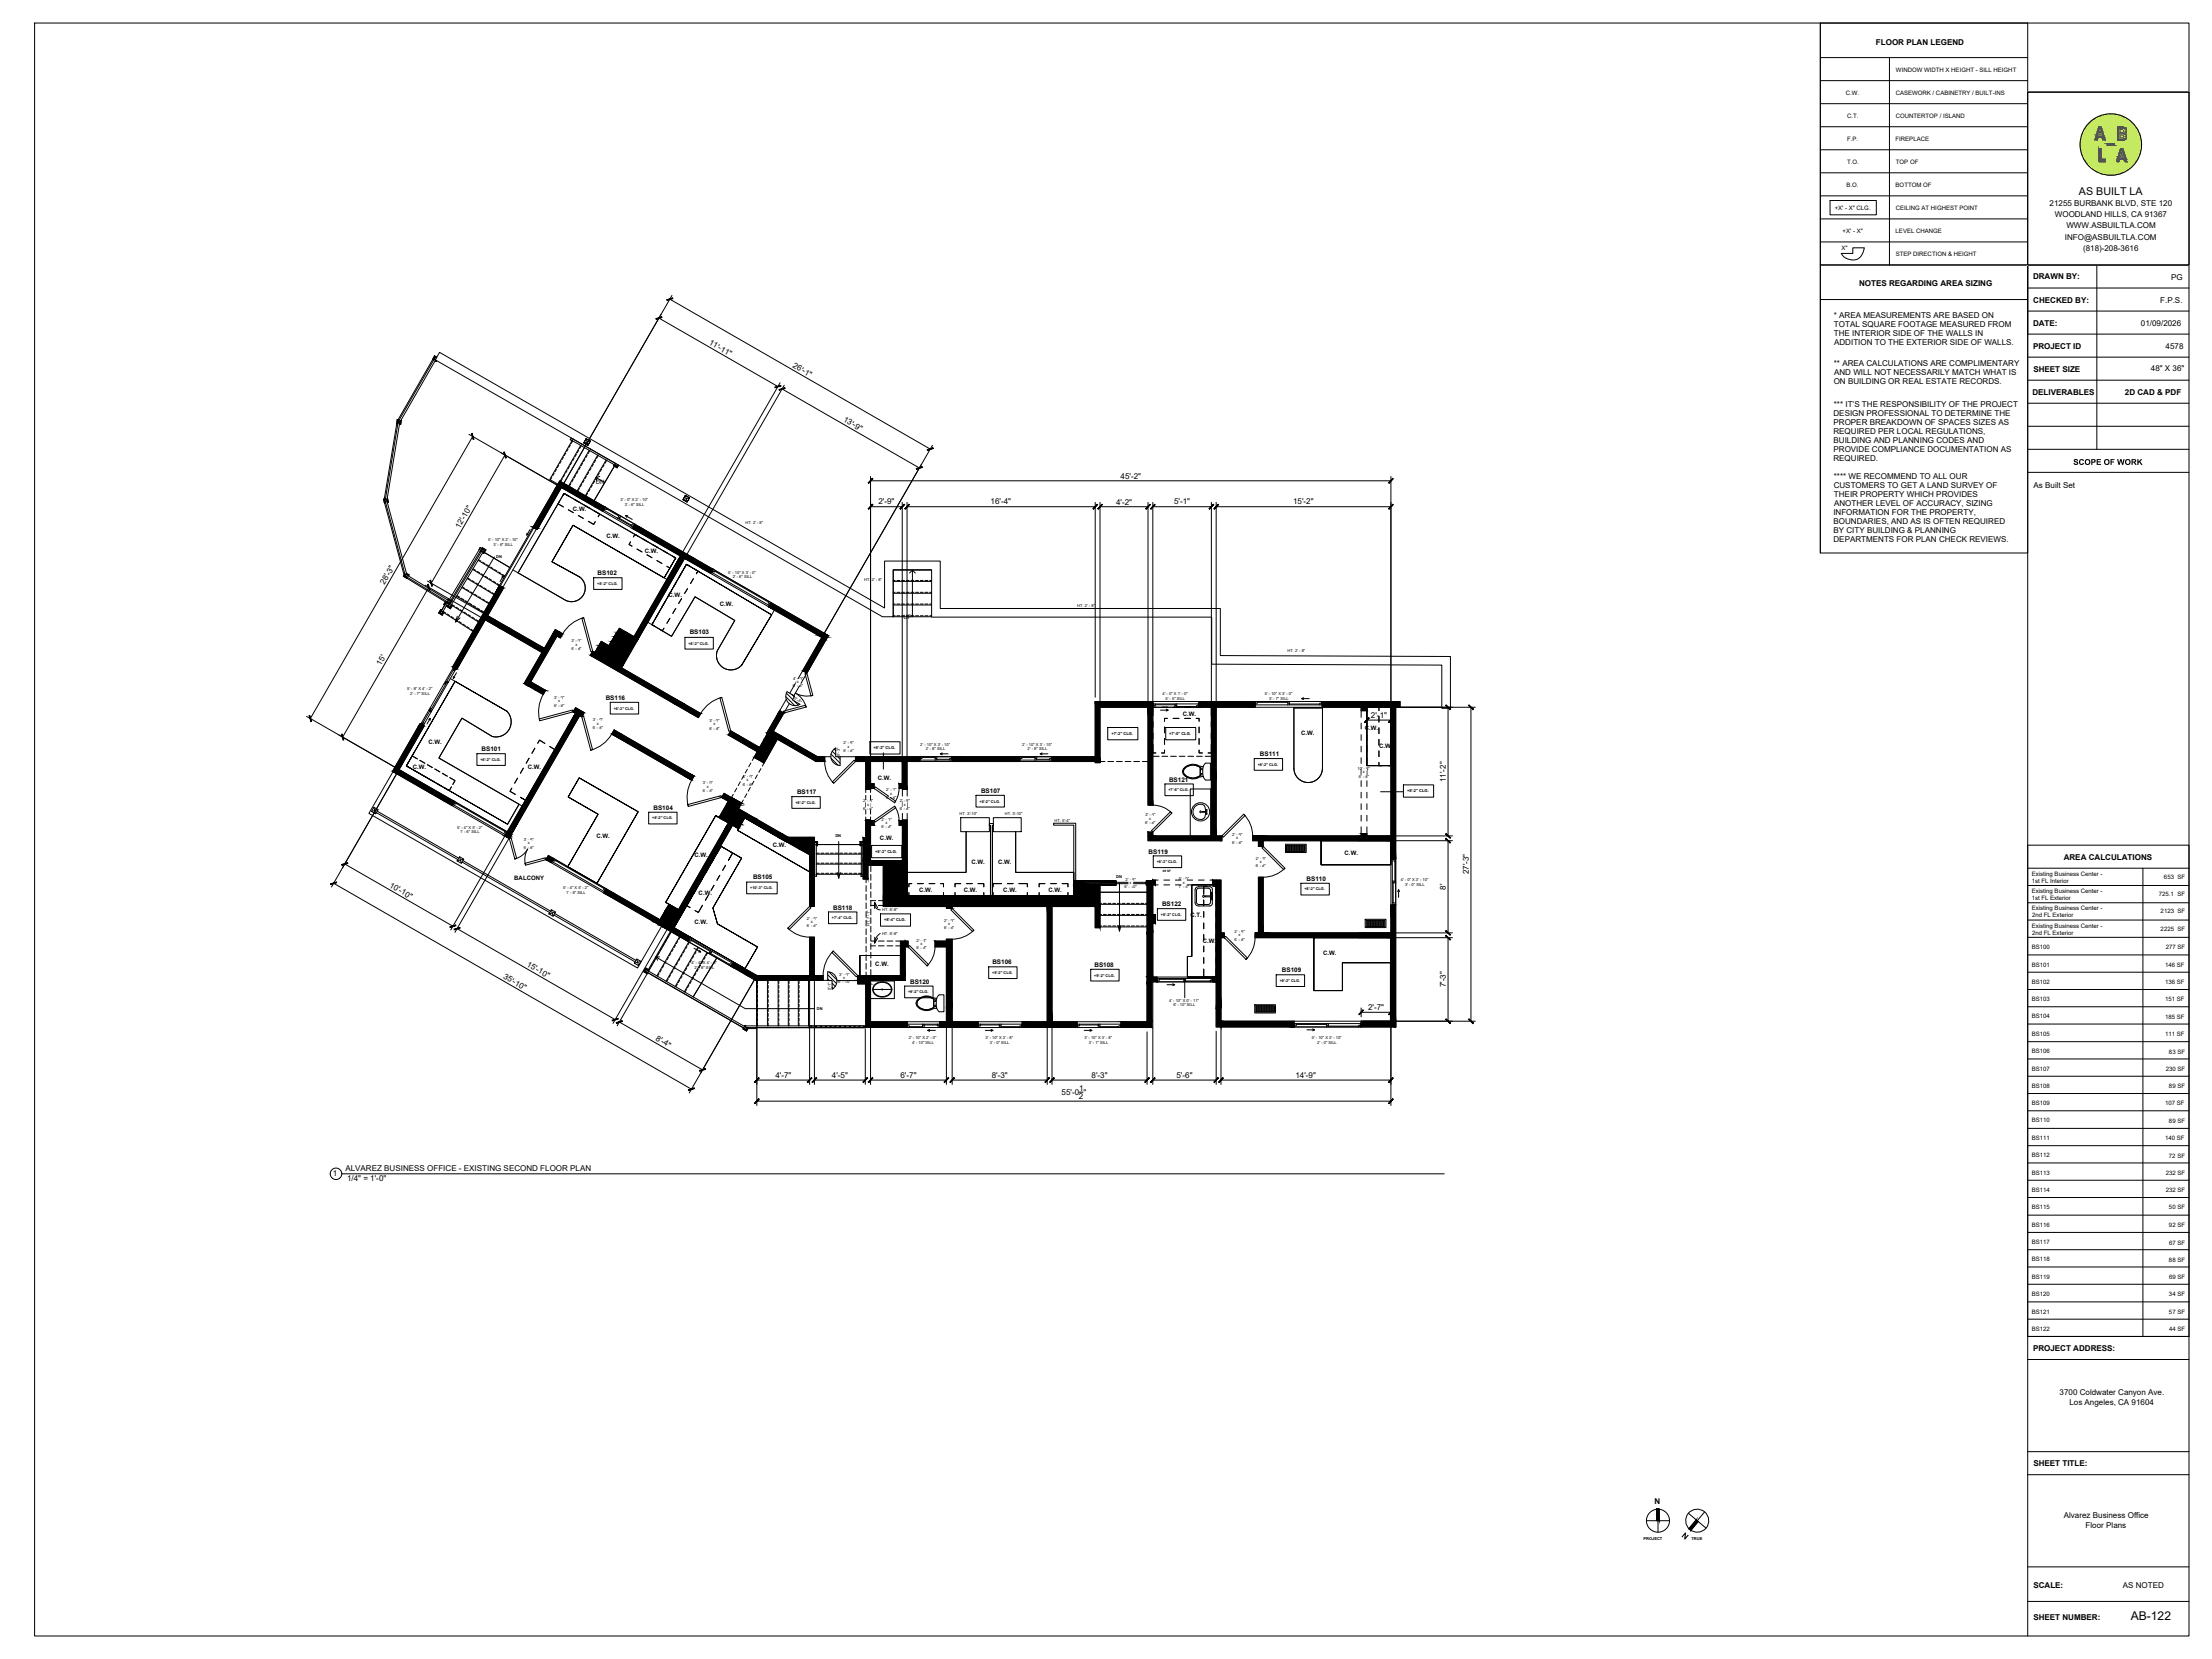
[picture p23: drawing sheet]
<svg xmlns="http://www.w3.org/2000/svg" width="1219mm" height="914mm" viewBox="0 0 1219 914" stroke-linecap="round" stroke-linejoin="round" font-family="sans-serif">
<defs><g id="words">
<text font-size="6.7" x="1174" y="893">AB-122</text>
<text font-size="5.9" x="1146" y="108">AS BUILT LA</text>
<g font-size="5">
<text x="1143" y="256">SCOPE OF WORK</text>
<text x="931" y="846" transform="rotate(-140 931 846)">N</text>
</g>
<g font-size="4.4">
<text x="1034" y="25">FLOOR PLAN LEGEND</text>
<text x="1130" y="114">21255 BURBANK BLVD, STE 120</text>
<text x="1133" y="119">WOODLAND HILLS, CA 91367</text>
<text x="1139" y="126">WWW.ASBUILTLA.COM</text>
<text x="1138" y="132">INFO@ASBUILTLA.COM</text>
<text x="1148" y="138">(818)-208-3616</text>
<text x="1121" y="154">DRAWN BY:</text>
<text x="1197" y="154">PG</text>
<text x="1025" y="158">NOTES REGARDING AREA SIZING</text>
<text x="1121" y="167">CHECKED BY:</text>
<text x="1191" y="167">F.P.S.</text>
<text x="1011" y="175">* AREA MEASUREMENTS ARE BASED ON</text>
<text x="1121" y="179">DATE:</text>
<text x="1180" y="180">01/09/2026</text>
<text x="1011" y="180">TOTAL SQUARE FOOTAGE MEASURED FROM</text>
<text x="1011" y="185">THE INTERIOR SIDE OF THE WALLS IN</text>
<text x="390" y="190" transform="rotate(30 390 190)">11'-11&quot;</text>
<text x="1011" y="190">ADDITION TO THE EXTERIOR SIDE OF WALLS.</text>
<text x="1121" y="192">PROJECT ID</text>
<text x="1194" y="193">4578</text>
<text x="437" y="202" transform="rotate(30 437 202)">26'-1&quot;</text>
<text x="1011" y="202">** AREA CALCULATIONS ARE COMPLIMENTARY</text>
<text x="1011" y="207">AND WILL NOT NECESSARILY MATCH WHAT IS</text>
<text x="1121" y="205">SHEET SIZE</text>
<text x="1186" y="205">48&quot; X 36&quot;</text>
<text x="1011" y="212">ON BUILDING OR REAL ESTATE RECORDS.</text>
<text x="1120" y="218">DELIVERABLES</text>
<text x="1171" y="218">2D CAD &amp; PDF</text>
<text x="1011" y="224">*** IT’S THE RESPONSIBILITY OF THE PROJECT</text>
<text x="465" y="232" transform="rotate(30 465 232)">13'-9&quot;</text>
<text x="1011" y="229">DESIGN PROFESSIONAL TO DETERMINE THE</text>
<text x="1011" y="234">PROPER BREAKDOWN OF SPACES SIZES AS</text>
<text x="1011" y="239">REQUIRED PER LOCAL REGULATIONS,</text>
<text x="1011" y="244">BUILDING AND PLANNING CODES AND</text>
<text x="1011" y="249">PROVIDE COMPLIANCE DOCUMENTATION AS</text>
<text x="1011" y="254">REQUIRED.</text>
<text x="618" y="264">45'-2&quot;</text>
<text x="1011" y="264">**** WE RECOMMEND TO ALL OUR</text>
<text x="1011" y="269">CUSTOMERS TO GET A LAND SURVEY OF</text>
<text x="1121" y="269">As Built Set</text>
<text x="1011" y="274">THEIR PROPERTY WHICH PROVIDES</text>
<text x="484" y="278">2'-9&quot;</text>
<text x="546" y="278">16'-4&quot;</text>
<text x="615" y="278">4'-2&quot;</text>
<text x="647" y="278">5'-1&quot;</text>
<text x="713" y="278">15'-2&quot;</text>
<text x="1011" y="279">ANOTHER LEVEL OF ACCURACY, SIZING</text>
<text x="1010" y="284">INFORMATION FOR THE PROPERTY,</text>
<text x="253" y="292" transform="rotate(-60 253 292)">12'-10&quot;</text>
<text x="1011" y="289">BOUNDARIES, AND AS IS OFTEN REQUIRED</text>
<text x="1011" y="294">BY CITY BUILDING &amp; PLANNING</text>
<text x="1011" y="298">DEPARTMENTS FOR PLAN CHECK REVIEWS.</text>
<text x="212" y="323" transform="rotate(-60 212 323)">28'-3&quot;</text>
<text x="210" y="367" transform="rotate(-60 210 367)">15'</text>
<text x="756" y="396">2'-1&quot;</text>
<text x="797" y="431" transform="rotate(-90 797 431)">11'-2&quot;</text>
<text x="1137" y="474">AREA CALCULATIONS</text>
<text x="809" y="482" transform="rotate(-90 809 482)">27'-3&quot;</text>
<text x="214" y="489" transform="rotate(30 214 489)">10'-10&quot;</text>
<text x="797" y="490" transform="rotate(-90 797 490)">8'</text>
<text x="290" y="532" transform="rotate(30 290 532)">15'-10&quot;</text>
<text x="277" y="539" transform="rotate(30 277 539)">35'-10&quot;</text>
<text x="797" y="544" transform="rotate(-90 797 544)">7'-3&quot;</text>
<text x="754" y="557">2'-7&quot;</text>
<text x="361" y="573" transform="rotate(30 361 573)">8'-4&quot;</text>
<text x="427" y="594">4'-7&quot;</text>
<text x="459" y="594">4'-5&quot;</text>
<text x="496" y="594">6'-7&quot;</text>
<text x="547" y="594">8'-3&quot;</text>
<text x="602" y="594">8'-3&quot;</text>
<text x="648" y="594">5'-6&quot;</text>
<text x="714" y="594">14'-9&quot;</text>
<text x="585" y="604">55'-0 &quot;</text>
<text x="595" y="606">2</text>
<text x="595" y="601">1</text>
<text x="190" y="646">ALVAREZ BUSINESS OFFICE - EXISTING SECOND FLOOR PLAN</text>
<text x="184" y="648">1</text>
<text x="191" y="651">1/4&quot; = 1'-0&quot;</text>
<text x="1121" y="744">PROJECT ADDRESS:</text>
<text x="1135" y="769">3700 Coldwater Canyon Ave.</text>
<text x="1141" y="774">Los Angeles, CA 91604</text>
<text x="1121" y="808">SHEET TITLE:</text>
<text x="912" y="829">N</text>
<text x="1138" y="837">Alvarez Business Office</text>
<text x="1150" y="842">Floor Plans</text>
<text x="1121" y="875">SCALE:</text>
<text x="1170" y="875">AS NOTED</text>
<text x="1121" y="893">SHEET NUMBER:</text>
</g>
<g font-size="3.5">
<text x="329" y="317">BS102</text>
<text x="380" y="350">BS103</text>
<text x="334" y="386">BS116</text>
<text x="265" y="414">BS101</text>
<text x="694" y="417">BS111</text>
<text x="644" y="431">BS121</text>
<text x="439" y="438">BS117</text>
<text x="541" y="437">BS107</text>
<text x="360" y="446">BS104</text>
<text x="633" y="470">BS119</text>
<text x="415" y="484">BS105</text>
<text x="720" y="485">BS110</text>
<text x="459" y="501">BS118</text>
<text x="641" y="499">BS122</text>
<text x="547" y="531">BS106</text>
<text x="603" y="533">BS108</text>
<text x="707" y="536">BS109</text>
<text x="502" y="542">BS120</text>
</g>
<g font-size="3.3">
<text x="1045" y="39">WINDOW WIDTH X HEIGHT - SILL HEIGHT</text>
<text x="1017" y="52">C.W.</text>
<text x="1045" y="52">CASEWORK / CABINETRY / BUILT-INS</text>
<text x="1018" y="65">C.T.</text>
<text x="1045" y="65">COUNTERTOP / ISLAND</text>
<text x="1018" y="78">F.P.</text>
<text x="1045" y="78">FIREPLACE</text>
<text x="1018" y="90">T.O.</text>
<text x="1045" y="90">TOP OF</text>
<text x="1018" y="103">B.O.</text>
<text x="1045" y="103">BOTTOM OF</text>
<text x="1011" y="116">+X' - X&quot; CLG.</text>
<text x="1045" y="116">CEILING AT HIGHEST POINT</text>
<text x="1016" y="128">+X' - X&quot;</text>
<text x="1045" y="128">LEVEL CHANGE</text>
<text x="1015" y="138">X&quot;</text>
<text x="1045" y="141">STEP DIRECTION &amp; HEIGHT</text>
<text x="328" y="267">DN</text>
<text x="316" y="282">C.W.</text>
<text x="334" y="296">C.W.</text>
<text x="355" y="305">C.W.</text>
<text x="369" y="329">C.W.</text>
<text x="397" y="334">C.W.</text>
<text x="498" y="341">UP</text>
<text x="652" y="394">C.W.</text>
<text x="717" y="405">C.W.</text>
<text x="752" y="402">C.W.</text>
<text x="236" y="410">C.W.</text>
<text x="760" y="412">C.W.</text>
<text x="227" y="424">C.W.</text>
<text x="291" y="424">C.W.</text>
<text x="484" y="430">C.W.</text>
<text x="329" y="462">C.W.</text>
<text x="426" y="467">C.W.</text>
<text x="485" y="463">C.W.</text>
<text x="383" y="473">C.W.</text>
<text x="741" y="471">C.W.</text>
<text x="535" y="476">C.W.</text>
<text x="550" y="476">C.W.</text>
<text x="283" y="485">BALCONY</text>
<text x="1120" y="483">Existing Business Center -</text>
<text x="1193" y="484">653 SF</text>
<text x="507" y="492">C.W.</text>
<text x="531" y="492">C.W.</text>
<text x="553" y="492">C.W.</text>
<text x="578" y="492">C.W.</text>
<text x="1120" y="487">1st FL Interior</text>
<text x="385" y="493">C.W.</text>
<text x="1120" y="496">1st FL Exterior</text>
<text x="1120" y="492">Existing Business Center -</text>
<text x="1190" y="494">725.1 SF</text>
<text x="1120" y="502">Existing Business Center -</text>
<text x="1191" y="503">2123 SF</text>
<text x="383" y="509">C.W.</text>
<text x="656" y="506">C.T.</text>
<text x="1120" y="506">2nd FL Exterior</text>
<text x="1120" y="511">Existing Business Center -</text>
<text x="1120" y="515">2nd FL Exterior</text>
<text x="1191" y="513">2225 SF</text>
<text x="663" y="520">C.W.</text>
<text x="729" y="526">C.W.</text>
<text x="1120" y="523">BS100</text>
<text x="1194" y="523">277 SF</text>
<text x="482" y="532">C.W.</text>
<text x="1120" y="533">BS101</text>
<text x="1193" y="533">146 SF</text>
<text x="1120" y="542">BS102</text>
<text x="1193" y="543">136 SF</text>
<text x="1120" y="552">BS103</text>
<text x="1193" y="552">151 SF</text>
<text x="1120" y="561">BS104</text>
<text x="1193" y="561">185 SF</text>
<text x="1120" y="571">BS105</text>
<text x="1193" y="571">111 SF</text>
<text x="1120" y="581">BS106</text>
<text x="1195" y="581">83 SF</text>
<text x="1120" y="590">BS107</text>
<text x="1194" y="590">230 SF</text>
<text x="1120" y="600">BS108</text>
<text x="1195" y="600">89 SF</text>
<text x="1120" y="609">BS109</text>
<text x="1193" y="609">107 SF</text>
<text x="1120" y="619">BS110</text>
<text x="1195" y="619">89 SF</text>
<text x="1120" y="628">BS111</text>
<text x="1193" y="629">140 SF</text>
<text x="1120" y="638">BS112</text>
<text x="1195" y="638">72 SF</text>
<text x="1120" y="647">BS113</text>
<text x="1194" y="648">232 SF</text>
<text x="1120" y="657">BS114</text>
<text x="1194" y="657">232 SF</text>
<text x="1120" y="666">BS115</text>
<text x="1195" y="667">50 SF</text>
<text x="1120" y="676">BS116</text>
<text x="1195" y="676">92 SF</text>
<text x="1120" y="686">BS117</text>
<text x="1196" y="686">67 SF</text>
<text x="1120" y="695">BS118</text>
<text x="1195" y="695">88 SF</text>
<text x="1120" y="705">BS119</text>
<text x="1196" y="705">69 SF</text>
<text x="1120" y="714">BS120</text>
<text x="1195" y="714">34 SF</text>
<text x="1120" y="724">BS121</text>
<text x="1195" y="724">57 SF</text>
<text x="1120" y="734">BS122</text>
<text x="1196" y="734">44 SF</text>
</g>
<g font-size="2.2">
<text x="342" y="276">3' - 0&quot; X 2' - 10&quot;</text>
<text x="344" y="279">3' - 6&quot; SILL</text>
<text x="411" y="289">HT. 2' - 8&quot;</text>
<text x="269" y="298">5' - 10&quot; X 2' - 10&quot;</text>
<text x="272" y="301">3' - 6&quot; SILL</text>
<text x="274" y="308">DN</text>
<text x="401" y="316">5' - 10&quot; X 3' - 0&quot;</text>
<text x="404" y="319">2' - 6&quot; SILL</text>
<text x="476" y="320">HT. 2' - 8&quot;</text>
<text x="594" y="335">HT. 2' - 8&quot;</text>
<text x="315" y="354">3' - 0&quot;</text>
<text x="315" y="358">6' - 8&quot;</text>
<text x="317" y="356">x</text>
<text x="710" y="360">HT. 2' - 8&quot;</text>
<text x="437" y="375">4' - 0&quot;</text>
<text x="439" y="377">x</text>
<text x="224" y="380">5' - 8&quot; X 4' - 2&quot;</text>
<text x="226" y="383">2' - 7&quot; SILL</text>
<text x="437" y="379">6' - 8&quot;</text>
<text x="641" y="383">4' - 0&quot; X 1' - 0&quot;</text>
<text x="697" y="383">5' - 10&quot; X 3' - 0&quot;</text>
<text x="305" y="385">3' - 0&quot;</text>
<text x="306" y="389">6' - 8&quot;</text>
<text x="308" y="387">x</text>
<text x="438" y="385" transform="rotate(30 438 385)">0'-3&quot;</text>
<text x="642" y="386">5' - 5&quot; SILL</text>
<text x="700" y="386">3' - 7&quot; SILL</text>
<text x="327" y="397">3' - 0&quot;</text>
<text x="327" y="402">6' - 8&quot;</text>
<text x="329" y="399">x</text>
<text x="391" y="398">3' - 0&quot;</text>
<text x="393" y="400">x</text>
<text x="391" y="402">6' - 8&quot;</text>
<text x="613" y="405">+7'-2&quot; CLG.</text>
<text x="644" y="405">+7'-0&quot; CLG.</text>
<text x="465" y="410">2' - 8&quot;</text>
<text x="467" y="412">x</text>
<text x="481" y="413">+8'-2&quot; CLG.</text>
<text x="507" y="411">2' - 10&quot; X 3' - 10&quot;</text>
<text x="510" y="414">2' - 8&quot; SILL</text>
<text x="563" y="411">2' - 10&quot; X 3' - 10&quot;</text>
<text x="566" y="414">2' - 8&quot; SILL</text>
<text x="463" y="417" transform="rotate(-90 463 417)">0'-3&quot;</text>
<text x="465" y="415">6' - 8&quot;</text>
<text x="748" y="424">10' - 8&quot;</text>
<text x="409" y="429">4' - 0&quot;</text>
<text x="412" y="431">x</text>
<text x="749" y="429">6' - 8&quot;</text>
<text x="751" y="426">x</text>
<text x="387" y="432">3' - 0&quot;</text>
<text x="387" y="437">6' - 8&quot;</text>
<text x="390" y="434">x</text>
<text x="409" y="433">6' - 8&quot;</text>
<text x="489" y="436">2' - 2&quot;</text>
<text x="491" y="438">x</text>
<text x="776" y="437">+8'-2&quot; CLG.</text>
<text x="476" y="442">2' - 8&quot;</text>
<text x="488" y="440">6' - 8&quot;</text>
<text x="496" y="442">2' - 8&quot;</text>
<text x="476" y="447">6' - 8&quot;</text>
<text x="478" y="444">x</text>
<text x="496" y="447">6' - 8&quot;</text>
<text x="498" y="444">x</text>
<text x="529" y="449">HT. 3'-10&quot;</text>
<text x="554" y="449">HT. 3'-10&quot;</text>
<text x="631" y="450">2' - 4&quot;</text>
<text x="486" y="452">2' - 2&quot;</text>
<text x="488" y="454">x</text>
<text x="581" y="453">HT. 5'-4&quot;</text>
<text x="631" y="454">6' - 8&quot;</text>
<text x="633" y="452">x</text>
<text x="252" y="457">5' - 4&quot; X 5' - 2&quot;</text>
<text x="254" y="459">1' - 6&quot; SILL</text>
<text x="460" y="461">DN</text>
<text x="486" y="457">6' - 8&quot;</text>
<text x="679" y="461">2' - 8&quot;</text>
<text x="289" y="463">3' - 8&quot;</text>
<text x="289" y="468">6' - 8&quot;</text>
<text x="291" y="465">x</text>
<text x="679" y="465">6' - 8&quot;</text>
<text x="681" y="463">x</text>
<text x="482" y="470">+8'-2&quot; CLG.</text>
<text x="692" y="474">2' - 8&quot;</text>
<text x="692" y="478">6' - 8&quot;</text>
<text x="694" y="476">x</text>
<text x="615" y="484">DN</text>
<text x="620" y="485">2' - 8&quot;</text>
<text x="650" y="485">5' - 0&quot;</text>
<text x="772" y="486">4' - 0&quot; X 3' - 10&quot;</text>
<text x="310" y="490">5' - 4&quot; X 5' - 2&quot;</text>
<text x="620" y="490">6' - 10&quot;</text>
<text x="623" y="487">x</text>
<text x="650" y="489">7' - 5&quot;</text>
<text x="652" y="487">x</text>
<text x="774" y="488">3' - 0&quot; SILL</text>
<text x="312" y="493">1' - 6&quot; SILL</text>
<text x="486" y="502">HT. 6'-8&quot;</text>
<text x="445" y="507">2' - 8&quot;</text>
<text x="447" y="509">x</text>
<text x="487" y="508">+8'-4&quot; CLG.</text>
<text x="520" y="508">2' - 8&quot;</text>
<text x="523" y="510">x</text>
<text x="445" y="511">6' - 8&quot;</text>
<text x="479" y="511" transform="rotate(-90 479 511)">HT. 7'-1&quot;</text>
<text x="486" y="515">HT. 6'-8&quot;</text>
<text x="520" y="512">6' - 8&quot;</text>
<text x="681" y="514">2' - 8&quot;</text>
<text x="505" y="519">2' - 4&quot;</text>
<text x="507" y="521">x</text>
<text x="680" y="518">6' - 8&quot;</text>
<text x="683" y="516">x</text>
<text x="505" y="523">6' - 8&quot;</text>
<text x="381" y="531">4' - 4&quot; X 4' - 0&quot;</text>
<text x="383" y="534">2' - 8&quot; SILL</text>
<text x="463" y="538">3' - 0&quot;</text>
<text x="465" y="540">x</text>
<text x="458" y="546" transform="rotate(-90 458 546)">0'-1&quot;</text>
<text x="462" y="542">6' - 10&quot;</text>
<text x="450" y="557">DN</text>
<text x="644" y="552">4' - 10&quot; X 0' - 11&quot;</text>
<text x="647" y="555">6' - 10&quot; SILL</text>
<text x="501" y="573">2' - 10&quot; X 2' - 0&quot;</text>
<text x="503" y="576">4' - 10&quot; SILL</text>
<text x="543" y="573">3' - 10&quot; X 3' - 8&quot;</text>
<text x="546" y="576">3' - 0&quot; SILL</text>
<text x="598" y="573">3' - 10&quot; X 3' - 8&quot;</text>
<text x="600" y="576">3' - 1&quot; SILL</text>
<text x="723" y="573">5' - 10&quot; X 3' - 10&quot;</text>
<text x="726" y="576">2' - 0&quot; SILL</text>
<text x="906" y="849">PROJECT</text>
<text x="932" y="849">TRUE</text>
</g>
<g font-size="2.1">
<text x="329" y="322">+8'-2&quot; CLG.</text>
<text x="379" y="355">+8'-2&quot; CLG.</text>
<text x="338" y="391">+8'-2&quot; CLG.</text>
<text x="265" y="419">+8'-2&quot; CLG.</text>
<text x="693" y="422">+8'-2&quot; CLG.</text>
<text x="644" y="436">+7'-6&quot; CLG.</text>
<text x="438" y="443">+8'-2&quot; CLG.</text>
<text x="540" y="442">+8'-2&quot; CLG.</text>
<text x="359" y="452">+8'-2&quot; CLG.</text>
<text x="638" y="476">+8'-2&quot; CLG.</text>
<text x="413" y="490">+10'-3&quot; CLG.</text>
<text x="719" y="491">+8'-2&quot; CLG.</text>
<text x="459" y="507">+7'-4&quot; CLG.</text>
<text x="640" y="505">+8'-2&quot; CLG.</text>
<text x="547" y="537">+9'-2&quot; CLG.</text>
<text x="603" y="538">+9'-2&quot; CLG.</text>
<text x="705" y="541">+8'-2&quot; CLG.</text>
<text x="501" y="547">+9'-2&quot; CLG.</text>
</g>
<text font-size="1.7" x="641" y="481">69 SF</text>
</g></defs>
<!-- layer: A-TB -->
<g fill="#fff" stroke="#fff" stroke-width=".55">
<path d="M1136 833v16l49-16zM1136 849l49-16v16z"/>
<path d="M1173 887v9l30-9zM1173 896l30-9v9z"/>
<path d="M1131 765v11l66-11zM1131 776l66-11v11z"/>
<path d="M1196 150v6l10-6zM1196 156l10-6v6z"/>
<path d="M1193 189v5l13-5zM1193 194l13-5v5z"/>
<path d="M1120 265v6l30-6zM1120 271l30-6v6z"/>
<path d="M1190 163v6l17-6zM1190 169l17-6v6z"/>
<path d="M1120 150v6l33-6zM1120 156l33-6v6z"/>
<path d="M1120 163v6l39-6zM1120 169l39-6v6z"/>
<path d="M1120 175v6l18-6zM1120 181l18-6v6z"/>
<path d="M1120 804v6l38-6zM1120 810l38-6v6z"/>
<path d="M1120 871v6l21-6zM1120 877l21-6v6z"/>
<path d="M1120 889v6l46-6zM1120 895l46-6v6z"/>
<path d="M1120 740v6l56-6zM1120 746l56-6v6z"/>
<path d="M1142 252v6l48-6zM1142 258l48-6v6z"/>
<path d="M1169 871v6l29-6zM1169 877l29-6v6z"/>
<path d="M1120 188v6l34-6zM1120 194l34-6v6z"/>
<path d="M1120 201v6l33-6zM1120 207l33-6v6z"/>
<path d="M1185 201v6l24-6zM1185 207l24-6v6z"/>
<path d="M1179 176v6l24-6zM1179 182l24-6v6z"/>
</g>
<!-- layer: A-ANNO -->
<g fill="none" stroke="#000" stroke-width=".55">
<path d="M1003 13v292M1118 13h-115v133h115M1003 32h115M1041 32v114M1003 44h115M1003 57h115M1003 70h115v-19v133M1003 83h115M1003 95h115M1003 108h115M1009 111h25v7h-25zM1003 121h115"/>
<path d="M1003 133h115M1003 146h115v159h-115zM1003 165h115M272 307l-21 36M327 318h16v7h-16zM252 340l-1 3 2-2M378 351h15v7h-15zM336 387h16v7h-16zM263 415h16v7h-16zM479 409h17v7h-17zM611 401h16v7h-16zM643 401h16v7h-16z"/>
<path d="M691 418h16v7h-16zM436 439h16v7h-16zM538 438h16v7h-16zM642 432h16v7h-16zM774 433h16v6h-16zM358 448h15v6h-15zM462 464v20M480 466h17v7h-17zM636 472h15v6h-15zM412 486h16v7h-16zM461 481l1 3 1-3M482 497l1 3 2 2"/>
<path d="M617 487v26M717 487h16v6h-16zM457 503h15v6h-15zM482 517v3l2-3M484 500l-2-3v4M485 515a6 6 0 0 0-3 5M485 504h17v6h-17zM616 510l1 3 1-3M638 501h16v6h-16zM545 533h16v6h-16zM601 534h16v7h-16zM653 540v10"/>
<path d="M703 537h16v7h-16zM499 543h15v7h-15zM188 647h608M907 838h7M920 838h-6v7M935 838l5 4M940 833l-5 5-4-4"/>
<circle cx="185" cy="647" r="3"/>
<circle cx="914" cy="838" r="6"/>
<circle cx="935" cy="838" r="6"/>
</g>
<!-- layer: A-DETAIL-2 -->
<path d="M1015 140h6v-3h7a7 7 0 0 1-6 6 7 7 0 0 1-7-3zM283 314l3 2M366 319h2M427 336l-2 3M357 343l3 1M248 374l3 2M286 443l2 1M592 485h1" fill="none" stroke="#000" stroke-width=".55"/>
<!-- layer: A-TB -->
<g fill="none" stroke="#000" stroke-width=".55">
<path d="M19 13h1188v889h-1188zM1118 13v889M1118 159h89M1118 146h89M1156 146v102M1118 171h89M1118 197h89M1118 184h89M1118 210h89M1118 235h89M1118 222h89M1118 248h89"/>
<path d="M1118 260h89M1118 737h89M1118 749h89M1118 813h89M1118 800h89M1118 864h89M1118 883h89"/>
</g>
<!-- layer: 0 -->
<path d="M1121 14h82v33h-82zM1207 51v95" fill="none" stroke="#fff" stroke-width=".55"/>
<g fill="#fff" stroke="#fff" stroke-width=".55">
<path d="M1118 51v95l89-95zM1207 51v95h-89z"/>
<path d="M1118 51v95l89-95zM1207 51v95h-89z"/>
</g>
<g fill="none" stroke="#000" stroke-width=".55">
<path d="M1118 51h89v95h-89z"/>
<circle cx="1163" cy="80" r="17"/>
</g>
<!-- layer: A-HATCH -->
<g fill="#c9ee63" stroke="#c9ee63" stroke-width=".55">
<path d="M1158 88h2z"/>
<path d="M1169 84l1 2h-1z"/>
<path d="M1163 63h2zM1162 63h3z"/>
<path d="M1162 63h4zM1161 63h5z"/>
<path d="M1161 63h7zM1159 63h9z"/>
<path d="M1159 63l10 1zM1158 64h11z"/>
<path d="M1158 64h12zM1157 64h1h12z"/>
<path d="M1157 64h14h-1zM1156 64h1h14z"/>
<path d="M1156 64l16 1-1-1zM1155 65l1-1 16 1z"/>
<path d="M1155 65l18 1-1-1zM1154 66l1-1 18 1z"/>
<path d="M1154 66h20h-1zM1153 66h1h20z"/>
<path d="M1153 66l22 1-1-1zM1152 67l1-1 22 1z"/>
<path d="M1152 67l24 1-1-1zM1151 68l1-1 24 1z"/>
<path d="M1151 68l25 1v-1zM1151 68l25 1h-26z"/>
<path d="M1150 69l27 1-1-1zM1150 69l27 1h-27z"/>
<path d="M1150 70h27zM1150 70h27z"/>
<path d="M1158 70h19zM1158 70h19z"/>
<path d="M1170 70h7zM1170 70h7z"/>
<path d="M1171 70h6zM1171 70h6z"/>
<path d="M1171 70h7zM1171 70h7z"/>
<path d="M1171 70l7 1zM1171 70l7 1z"/>
<path d="M1171 71h7zM1171 71h7z"/>
<path d="M1150 70l7 1v-1zM1150 70l7 1h-8z"/>
<path d="M1172 71h6zM1172 71h6z"/>
<path d="M1172 71h6zM1172 71h6z"/>
<path d="M1172 71h6zM1172 71h6z"/>
<path d="M1172 71l6 1zM1172 71l6 1zM1172 72h6zM1172 72h6z"/>
<path d="M1149 71l7 1 1-1zM1149 71l7 1h-8z"/>
<path d="M1172 72h7zM1172 72h7z"/>
<path d="M1172 72h7zM1172 72h7z"/>
<path d="M1172 72l7 1zM1172 72l7 1z"/>
<path d="M1172 73h7zM1172 73h7z"/>
<path d="M1148 72l8 1v-1zM1148 72l8 1h-8z"/>
<path d="M1172 73h7zM1172 73h7z"/>
<path d="M1172 73h7zM1172 73h7z"/>
<path d="M1171 73h8zM1171 73h8z"/>
<path d="M1171 73l8 1zM1171 74h8z"/>
<path d="M1171 74h8zM1171 74h8z"/>
<path d="M1171 74h8zM1170 74h9z"/>
<path d="M1170 74h9zM1170 74h9z"/>
<path d="M1171 74h8zM1171 74h8z"/>
<path d="M1171 74h8zM1171 74h8z"/>
<path d="M1148 73l8 1v-1zM1148 73l8 1h-8z"/>
<path d="M1171 74h8zM1171 74h8z"/>
<path d="M1171 74h8zM1171 74h8z"/>
<path d="M1171 74h9zM1171 74h9z"/>
<path d="M1172 74l8 1zM1172 74l8 1z"/>
<path d="M1172 75h8zM1172 75h8z"/>
<path d="M1172 75h8zM1172 75h8z"/>
<path d="M1148 74l7 1 1-1zM1148 74l7 1h-8z"/>
<path d="M1172 75h8zM1172 75h8z"/>
<path d="M1172 75l8 1zM1172 75l8 1z"/>
<path d="M1172 76h8zM1172 76h8z"/>
<path d="M1172 76h8zM1172 76h8z"/>
<path d="M1147 75l8 1v-1zM1147 75l8 1h-8z"/>
<path d="M1172 76h8zM1172 76h8z"/>
<path d="M1172 76l8 1zM1172 76l8 1z"/>
<path d="M1172 77h8zM1172 77h8z"/>
<path d="M1171 77h9zM1171 77h9z"/>
<path d="M1158 70l9 7v-7zM1158 70l9 7h-7z"/>
<path d="M1156 76l3 1v-1zM1156 76l3 1h-3z"/>
<path d="M1147 76l8 1v-1zM1147 76l8 1h-8z"/>
<path d="M1171 77h9zM1171 77h9z"/>
<path d="M1171 77h9zM1171 77h9z"/>
<path d="M1171 77h9zM1170 77h10z"/>
<path d="M1147 77h20zM1147 77h20z"/>
<path d="M1147 77h33zM1147 77h33z"/>
<path d="M1147 77l33 2v-2zM1147 77l33 2h-33z"/>
<path d="M1147 79h33zM1147 79h33h-33z"/>
<path d="M1166 79l14 1v-1zM1166 79l14 1h-14z"/>
<path d="M1147 79l14 1v-1zM1147 79l14 1h-14z"/>
<path d="M1166 80h14zM1166 80h14h-14z"/>
<path d="M1147 80h14zM1147 80h14h-14z"/>
<path d="M1147 80l33 1v-1zM1147 80l33 1h-33z"/>
<path d="M1147 81l33 1v-1zM1147 81l33 1h-33z"/>
<path d="M1170 82h10zM1170 82h10z"/>
<path d="M1147 82h10zM1147 82h10z"/>
<path d="M1170 82l10 1v-1zM1170 82l10 1h-10z"/>
<path d="M1147 82l10 1v-1zM1147 82l10 1h-10z"/>
<path d="M1170 83l10 1v-1zM1170 83l10 1h-9z"/>
<path d="M1147 83l10 1v-1zM1147 83l10 1h-10z"/>
<path d="M1171 84l8 1 1-1zM1171 84l8 1h-8z"/>
<path d="M1147 84l10 1v-1zM1147 84l10 1h-9z"/>
<path d="M1171 85l8 2v-2zM1171 85l8 2h-7z"/>
<path d="M1148 85l9 2v-2zM1148 85l9 2h-9z"/>
<path d="M1172 87l6 1 1-1zM1172 87l6 1h-6z"/>
<path d="M1148 87l9 1v-1zM1148 87l9 1h-9z"/>
<path d="M1158 82l9 6 2-6zM1158 82l9 6h-9z"/>
<path d="M1172 88l6 1v-1zM1172 88l6 1h-6z"/>
<path d="M1148 88l9 1v-1zM1148 88l9 1h-8z"/>
<path d="M1172 89h5h1zM1172 89h5h-5z"/>
<path d="M1168 88l3 1v-1zM1168 88l3 1h-3z"/>
<path d="M1160 88l7 1v-1zM1160 88l7 1h-7z"/>
<path d="M1149 89h8zM1149 89h8h-8z"/>
<path d="M1149 89l28 1v-1zM1149 89l28 1h-27z"/>
<path d="M1150 90l26 1 1-1zM1150 90l26 1h-26z"/>
<path d="M1150 91h26zM1150 91h26h-25z"/>
<path d="M1151 91l24 1 1-1zM1151 91l24 1h-23z"/>
<path d="M1152 92l22 1 1-1zM1152 92l22 1h-21z"/>
<path d="M1153 93l20 1 1-1zM1153 93l20 1h-19z"/>
<path d="M1154 94h18h1zM1154 94h18h-17z"/>
<path d="M1155 94l16 1 1-1zM1155 94l16 1h-15z"/>
<path d="M1156 95h14h1zM1156 95h14h-13z"/>
<path d="M1157 95l12 1 1-1zM1157 95l12 1z"/>
<path d="M1158 96h11zM1158 96h10z"/>
<path d="M1159 96h9zM1159 96h7z"/>
<path d="M1161 96h5zM1161 96l4 1z"/>
<path d="M1162 97h3zM1162 97h2z"/>
<path d="M1168 71h2zM1168 71h2z"/>
<path d="M1168 71h2zM1168 71h2z"/>
<path d="M1168 71l2 1zM1168 71l2 1z"/>
<path d="M1168 72h2zM1168 72h2z"/>
<path d="M1168 72h2zM1168 72h2z"/>
<path d="M1168 72h2zM1168 72h2z"/>
<path d="M1168 72h2zM1168 72h2z"/>
<path d="M1168 72h2zM1168 72h2z"/>
<path d="M1168 72h2zM1168 72h2z"/>
<path d="M1168 72h2zM1168 72h2z"/>
<path d="M1168 72h2zM1168 72l2 1z"/>
<path d="M1168 73h2zM1168 73h2z"/>
<path d="M1168 73h2zM1168 73h2z"/>
<path d="M1168 73h2zM1168 73h2z"/>
<path d="M1168 73h2zM1168 73h2z"/>
<path d="M1168 73h2zM1168 73h2z"/>
<path d="M1168 73h2zM1168 73h2z"/>
<path d="M1168 74h2zM1168 74h2z"/>
<path d="M1168 74h2zM1168 74h2z"/>
<path d="M1168 74h2zM1168 74h2z"/>
<path d="M1157 72l1 2zM1157 72l1 2h-1z"/>
<path d="M1168 74l2 1zM1168 74l2 1z"/>
<path d="M1168 75h2zM1168 75h2z"/>
<path d="M1168 75h2zM1168 75h2z"/>
<path d="M1168 75h2zM1168 75h2z"/>
<path d="M1168 75h2zM1168 75h2z"/>
<path d="M1168 75h2zM1168 75h2z"/>
<path d="M1168 75h2zM1168 75h2z"/>
<path d="M1168 75h2zM1168 75l2 1z"/>
<path d="M1168 76h2zM1168 76h2z"/>
<path d="M1168 76h2zM1168 76h2z"/>
<path d="M1168 76h2zM1168 76h2z"/>
<path d="M1168 76h2zM1168 76h2z"/>
<path d="M1168 76h2zM1168 76h2z"/>
<path d="M1168 76h2zM1168 76h2z"/>
</g>
<g fill="#545454" stroke="#545454" stroke-width=".55">
<path d="M1158 88h2z"/>
<path d="M1167 70h4zM1167 70h4z"/>
<path d="M1167 70h4zM1167 70h4z"/>
<path d="M1167 70h4zM1167 70h4z"/>
<path d="M1167 70l4 1zM1167 70l4 1z"/>
<path d="M1167 71h5zM1167 71h5z"/>
<path d="M1167 71h5zM1167 71h5z"/>
<path d="M1167 71h5zM1167 71h5z"/>
<path d="M1167 71h5zM1167 71h5z"/>
<path d="M1170 71h2zM1170 71h2z"/>
<path d="M1170 71h2zM1170 71h2z"/>
<path d="M1170 71l2 1zM1170 71l2 1z"/>
<path d="M1170 72h2zM1170 72h2z"/>
<path d="M1170 72h2zM1170 72h2zM1170 72h2zM1170 72h2z"/>
<path d="M1170 72h2zM1170 72h2z"/>
<path d="M1170 72h2zM1170 72h2z"/>
<path d="M1170 72h2zM1170 72h2z"/>
<path d="M1170 72h2zM1170 72h2z"/>
<path d="M1157 70l2 2-1-2zM1157 70l2 2h-3z"/>
<path d="M1170 72h2zM1170 72h2z"/>
<path d="M1157 72h2zM1157 72h2z"/>
<path d="M1156 72h1zM1156 72h1z"/>
<path d="M1170 72h2zM1170 72h2z"/>
<path d="M1170 72h2zM1170 72h2z"/>
<path d="M1170 72h2zM1170 72l2 1z"/>
<path d="M1170 73h2zM1170 73h2z"/>
<path d="M1170 73h2zM1170 73h2z"/>
<path d="M1170 73h2zM1170 73h2z"/>
<path d="M1170 73h2zM1170 73h2z"/>
<path d="M1170 73h2zM1170 73h2z"/>
<path d="M1170 73h2zM1170 73h2z"/>
<path d="M1170 73h2zM1170 73h2z"/>
<path d="M1170 73h2zM1170 73h2z"/>
<path d="M1167 71l1 2v-2zM1167 71l1 2h-1z"/>
<path d="M1167 73h5zM1167 73h4z"/>
<path d="M1167 73h4zM1167 73h4z"/>
<path d="M1167 73h4zM1167 73l4 1z"/>
<path d="M1167 74h4zM1167 74h4z"/>
<path d="M1167 74h4zM1167 74h3z"/>
<path d="M1167 74h4zM1167 74h4z"/>
<path d="M1167 74h4zM1167 74h4z"/>
<path d="M1167 74h4zM1167 74h4z"/>
<path d="M1167 74h4zM1167 74h4z"/>
<path d="M1167 74h5zM1167 74h5z"/>
<path d="M1170 74h2zM1170 74h2z"/>
<path d="M1170 74h2zM1170 74h2z"/>
<path d="M1170 74h2zM1170 74h2z"/>
<path d="M1170 74h2zM1170 74h2z"/>
<path d="M1157 72l3 2-1-2zM1157 72l3 2h-2z"/>
<path d="M1156 72l1 2v-2zM1156 72l1 2h-2z"/>
<path d="M1170 74l2 1zM1170 74l2 1z"/>
<path d="M1170 75h2zM1170 75h2z"/>
<path d="M1170 75h2zM1170 75h2z"/>
<path d="M1170 75h2zM1170 75h2z"/>
<path d="M1170 75h2zM1170 75h2z"/>
<path d="M1170 75h2zM1170 75h2z"/>
<path d="M1170 75h2zM1170 75h2z"/>
<path d="M1170 75h2zM1170 75h2z"/>
<path d="M1170 75h2zM1170 75h2z"/>
<path d="M1170 75h2zM1170 75h2z"/>
<path d="M1170 75l2 1zM1170 75l2 1z"/>
<path d="M1170 76h2zM1170 76h2zM1170 76h2zM1170 76h2z"/>
<path d="M1170 76h2zM1170 76h2z"/>
<path d="M1155 74l5 2v-2zM1155 74l5 2h-5z"/>
<path d="M1170 76h2zM1170 76h2z"/>
<path d="M1170 76h2zM1170 76h2z"/>
<path d="M1170 76h2zM1170 76h2z"/>
<path d="M1170 76h2zM1170 76h2z"/>
<path d="M1167 74l1 2v-2zM1167 74l1 2h-1z"/>
<path d="M1167 76h5zM1167 76h5z"/>
<path d="M1167 76h5zM1167 76h5z"/>
<path d="M1167 76h5zM1167 76l5 1z"/>
<path d="M1167 77h5zM1167 77h4z"/>
<path d="M1167 77h4zM1167 77h4z"/>
<path d="M1159 76l1 1v-1zM1159 76l1 1h-1z"/>
<path d="M1155 76l1 1v-1zM1155 76l1 1h-1z"/>
<path d="M1167 77h4zM1167 77h4z"/>
<path d="M1167 77h4zM1167 77h4z"/>
<path d="M1167 77h4zM1167 77h3z"/>
<path d="M1161 79l5 1v-1zM1161 79l5 1h-5z"/>
<path d="M1169 82l2 2-1-2zM1169 82l2 2h-3z"/>
<path d="M1169 84l2 2v-2zM1169 84l2 2h-1z"/>
<path d="M1168 84l1 2v-2zM1168 84l1 2h-2z"/>
<path d="M1157 82l1 6v-6zM1157 82l1 6h-1z"/>
<path d="M1167 86l5 2-1-2zM1167 86l5 2h-5z"/>
<path d="M1157 88h1zM1157 88h1z"/>
<path d="M1171 88l1 1v-1zM1171 88l1 1h-1z"/>
<path d="M1167 88l1 1v-1zM1167 88l1 1h-1z"/>
<path d="M1157 88l3 1v-1zM1157 88l3 1h-3z"/>
</g>
<path d="M1157 70h1l2 7h-1v-1h-3v1h-1zM1157 72l1 2h-1zM1161 79h5v1h-5zM1168 71h2a.8 .8 0 0 1 0 1 .8 .8 0 0 1 0 1h-2zM1168 74h2a.8 .8 0 0 1 0 1 .8 .8 0 0 1 0 1h-2zM1170 74a1.8 1.8 0 0 0 2-2 1.8 1.8 0 0 0-2-2h-3v7h3M1170 74a1.8 1.8 0 0 1 2 1 1.8 1.8 0 0 1-2 2M1157 82h1v6h2v1h-3zM1169 82h1l2 7h-1v-1h-3v1h-1zM1169 84l1 2h-1z" fill="none" stroke="#545454" stroke-width=".55"/>
<!-- layer: A-DETAIL-3 -->
<path d="M487 415v9M761 436h13M361 527l1 2M364 527h-3l50 29h38M1118 737v-271h89v271" fill="none" stroke="#000" stroke-width=".55"/>
<!-- layer: A-HATCH -->
<g fill="none" stroke="#000" stroke-width=".55">
<path d="M433 384l5 5M433 382l4 4M436 383l2 1M438 386l2 3M441 388a5 5 0 0 1-6-1 5 5 0 0 1-1-6l4 3-1 2 4 2M458 418l4 4M458 416l5 5M459 414l2 2M459 413l2-1v5h2v5a5 5 0 0 1-5-3 5 5 0 0 1 1-6zM460 413l1 1M462 417l1 1M1118 479h89"/>
<path d="M1181 479v258M1118 488h89M1118 498h89M1118 507h89M1118 517h89M456 536a5 5 0 0 1 5 4 5 5 0 0 1-2 5v-5h-3zM456 540h1M456 537l5 5M457 536l4 4M1118 526h89M1118 536h89M459 544v1"/>
<path d="M459 542l1 2M1118 545h89M1118 555h89M1118 564h89M1118 574h89M1118 584h89M1118 593h89M1118 603h89M1118 612h89M1118 622h89M1118 631h89M1118 641h89"/>
<path d="M1118 651h89M1118 660h89M1118 670h89M1118 679h89M1118 689h89M1118 698h89M1118 708h89M1118 718h89M1118 727h89M1118 737h89"/>
</g>
<g fill="#000" stroke="#000" stroke-width=".55">
<path d="M308 265l4 2h-5zM309 269h6l18 10zM295 291h1v1zM350 289l3 2h-4zM375 306l2 2h-3zM377 308h6l10 6zM269 339l4 3h-6zM275 323h1zM276 323l1 1zM425 332l4 3h-5zM275 346h6l19 11zM305 348h3l-16 29z"/>
<path d="M306 347l2 1h-3zM307 351h2zM308 348l2 1h-2zM327 359l4 2h-6zM328 360h17l-3 4zM329 357h3l-1 3zM330 356l2 1h-3zM331 354l5 2h-6zM331 354l4 2h-5zM332 357h6zM336 356l2 1zM336 356h3l-1 1z"/>
<path d="M340 349l2 1h-3zM341 346l4 3h-5zM348 353h3l-8 14zM451 350h6l-1 1zM452 353h3l-10 17zM453 351l2 2h-3zM249 368h4l-1 1zM291 378h5l5 3zM292 376l4 2h-5zM232 399l2 1h-3zM317 393h5l-1 1zM317 393l3 1h-4z"/>
<path d="M317 390l4 2h-5zM372 388h5l9 5zM430 392l2 1h-3zM231 400h3l-13 23zM338 402l4 3h-5zM401 405h6l12 7zM403 403l4 2h-6zM421 407h7l-5 10zM423 404h3zM423 404l5 3h-7zM426 403l4 2h-5zM451 417h4v2z"/>
<path d="M216 425h6l28 17zM218 423l4 2h-6zM377 428l4 2zM377 428h6l-2 2zM399 437l4 3h-5zM403 440l6 3zM280 458h3zM280 459l2 1h-3zM396 451h3zM400 450l4 2h-5zM401 442l3 1h-3zM401 454l3 1h-3z"/>
<path d="M402 451l6 3zM402 451h8l-2 3zM403 454h5l-1 2zM403 443h6l-1 1zM403 447h3v1zM404 441l6 8h-10zM405 444l2 1h-3zM407 446l4 2h-5zM411 451h5l15 9zM431 460l4 2h-5zM278 461h3v1zM301 473h4v1z"/>
<path d="M302 472l3 1h-4zM430 462h5l11 6zM439 464h7v4zM334 490l4 2h-5zM369 498l4 3h-6zM363 508h8l-1 2zM364 507h3l-1 1zM366 511h5l9 6zM367 501l3 1h-3zM369 510l2 1h-2zM369 510l2 1zM369 510h3l-1 1z"/>
<path d="M404 530l4 3h-5z"/>
<path d="M309 269l19 10h5zM328 279h5l-1 3z"/>
<path d="M306 269l-9 22 12-22zM306 269l-9 22h-3z"/>
<path d="M307 267l8 2-3-2zM307 267l8 2h-9z"/>
<path d="M294 291h2h1zM294 291h2z"/>
<path d="M349 291h5h-1zM349 291h5h-5z"/>
<path d="M349 291l34 17-29-17zM349 291l34 17h-6z"/>
<path d="M377 308l11 6h5zM388 314h5l-1 2z"/>
<path d="M374 308l-23 45 26-45zM374 308l-23 45h-3z"/>
<path d="M275 323l3 1zM275 323l3 1h-3z"/>
<path d="M275 324l-22 44 25-44zM275 324l-22 44h-4z"/>
<path d="M424 335l33 15-28-15zM424 335l33 15h-6z"/>
<path d="M267 342l14 4-8-4zM267 342l14 4h-6z"/>
<path d="M275 346l20 11h5zM295 357h5l-1 3z"/>
<path d="M305 348l-16 29h3zM289 377h3l-1 1z"/>
<path d="M307 351h2zM307 351h2v1z"/>
<path d="M308 349l1 2 1-2zM308 349l1 2h-2z"/>
<path d="M328 360l7 4h7zM335 364h7l-2 3z"/>
<path d="M329 357l-1 3h3zM328 360h3l-1 1z"/>
<path d="M332 357h6zM333 357h5l-2 2z"/>
<path d="M330 356l8 1-3-1zM330 356l8 1h-6z"/>
<path d="M339 350v6l3-6zM339 350v6h-3z"/>
<path d="M340 349l9 2-4-2zM340 349l9 2h-10z"/>
<path d="M330 356l15 4 2-4zM330 356l15 4h-17z"/>
<path d="M337 354l10 2 1-2zM337 354l10 2h-11z"/>
<path d="M348 353l-8 14h3zM340 367h3v1z"/>
<path d="M339 351l9 3 1-3zM339 351l9 3h-11z"/>
<path d="M348 353h3zM348 353h3z"/>
<path d="M451 350l2 1h3zM453 351h3l-1 2z"/>
<path d="M452 353l-10 17h3zM442 370h3v1z"/>
<path d="M249 368l3 1zM251 369h1z"/>
<path d="M291 378l4 3h6zM295 381h6l-2 2z"/>
<path d="M325 361l52 27-46-27zM325 361l52 27h-5z"/>
<path d="M317 393l3 1h1zM320 394h1v1z"/>
<path d="M316 394l-33 64 37-64zM316 394l-33 64h-3z"/>
<path d="M316 392l6 1zM316 392l6 1z"/>
<path d="M372 388l9 5h5zM381 393h5l-1 3z"/>
<path d="M429 393l-3 11 6-11zM429 393l-3 11h-3z"/>
<path d="M604 387l2 33v-33zM604 387l2 33h-2z"/>
<path d="M606 387l29 3v-3zM606 387l29 3h-29z"/>
<path d="M633 390l2 54v-54zM633 390l2 54h-2z"/>
<path d="M668 390l2 40v-40zM668 390l2 40h-2z"/>
<path d="M661 387l31 3v-3zM661 387l31 3h-31z"/>
<path d="M750 390l3 2v-2zM750 390l3 2h-3z"/>
<path d="M767 390l2 83v-83zM767 390l2 83h-2z"/>
<path d="M729 387l43 3v-3zM729 387l43 3h-43z"/>
<path d="M231 400l-13 23h3zM218 423h3l-1 1z"/>
<path d="M337 405l46 23-41-23zM337 405l46 23h-6z"/>
<path d="M401 405l12 7h6zM413 412h6l-2 2z"/>
<path d="M421 407l-5 10h7zM416 417h7l-2 4z"/>
<path d="M423 404h3zM423 404h3l-1 1z"/>
<path d="M425 405l30 14-25-14zM425 405l30 14h-6z"/>
<path d="M449 419l6 1zM449 419l6 1z"/>
<path d="M477 420l3 10v-10zM477 420l3 10h-3z"/>
<path d="M497 420l3 15v-15zM497 420l3 15h-3z"/>
<path d="M472 417l35 3v-3zM472 417l35 3h-35z"/>
<path d="M525 417l37 3v-3zM525 417l37 3h-37z"/>
<path d="M580 417l24 3v-3zM580 417l24 3h-24z"/>
<path d="M216 425l29 17h5zM245 442h5l-1 2z"/>
<path d="M398 440l11 3-6-3zM398 440l11 3h-6z"/>
<path d="M477 430l3 5v-5zM477 430l3 5h-3z"/>
<path d="M480 432l2 3v-3zM480 432l2 3h-2z"/>
<path d="M496 432l1 3v-3zM496 432l1 3h-1z"/>
<path d="M497 435h3zM497 435h3h-3z"/>
<path d="M668 430l2 31v-31zM668 430l2 31h-2z"/>
<path d="M280 458l3 1zM280 459h3l-1 1z"/>
<path d="M279 460l2 1 1-1zM279 460l2 1h-3z"/>
<path d="M396 451h3zM398 451h1v1z"/>
<path d="M403 454l3 2h1zM406 456h1v1z"/>
<path d="M403 443l2 1h3zM405 444h3l-1 1z"/>
<path d="M403 447l3 1zM405 448h1z"/>
<path d="M401 443l-2 8 5-8zM401 443l-2 8h-3z"/>
<path d="M401 455l-25 49 28-49zM401 455l-25 49h-3z"/>
<path d="M399 452l9 2-4-2zM399 452l9 2h-5z"/>
<path d="M404 445l2 2 1-2zM404 445l2 2h-3z"/>
<path d="M400 449l10 2v-2zM400 449l10 2h-8z"/>
<path d="M411 451l15 9h5zM426 460h5l-1 2z"/>
<path d="M406 448l10 3-5-3zM406 448l10 3h-5z"/>
<path d="M477 452h3zM477 452h3z"/>
<path d="M477 455l3 19v-19zM477 455l3 19h-3z"/>
<path d="M477 452l5 3v-3zM477 452l5 3h-5z"/>
<path d="M496 452l1 3v-3zM496 452l1 3h-1z"/>
<path d="M497 452l3 25v-25zM497 452l3 25h-3z"/>
<path d="M633 459l2 2v-2zM633 459l2 2h-2z"/>
<path d="M750 459l3 2v-2zM750 459l3 2h-3z"/>
<path d="M278 461l3 1zM280 462h1z"/>
<path d="M301 473v1h4zM301 474h4l-1 1z"/>
<path d="M430 462l11 6h5zM441 468h5v3z"/>
<path d="M434 461l12 3v-3zM434 461l12 3h-7z"/>
<path d="M446 461l3 39v-39zM446 461l3 39h-3z"/>
<path d="M476 464h1zM476 464h1z"/>
<path d="M476 462l1 2v-2zM476 462l1 2h-1z"/>
<path d="M476 464h1zM476 464h1z"/>
<path d="M476 464h1zM476 464h1z"/>
<path d="M476 464l1 2v-2zM476 464l1 2h-1z"/>
<path d="M476 466l1 8v-8zM476 466l1 8h-1z"/>
<path d="M476 474l2 11v-11zM476 474l2 11h-2z"/>
<path d="M478 474l19 3v-3zM478 474l19 3h-19z"/>
<path d="M487 477l13 19v-19zM487 477l13 19h-13z"/>
<path d="M497 477l3 17v-17zM497 477l3 17h-3z"/>
<path d="M633 461l41 2v-2zM633 461l41 2h-41z"/>
<path d="M694 463l2 4v-4zM694 463l2 4h-2z"/>
<path d="M690 461l77 2v-2zM690 461l77 2h-77z"/>
<path d="M333 492l33 16-28-16zM333 492l33 16h-5z"/>
<path d="M487 496l13 1v-1zM487 496l13 1h-13z"/>
<path d="M522 500l3 1v-1zM522 500l3 1h-3z"/>
<path d="M577 500l3 63v-63zM577 500l3 63h-3z"/>
<path d="M497 494l95 2v-2zM497 494l95 2h-95z"/>
<path d="M592 486l6 1v-1zM592 486l6 1h-6z"/>
<path d="M487 494l117 6v-6zM487 494l117 6h-117z"/>
<path d="M592 488l12 8v-8zM592 488l12 8h-12z"/>
<path d="M604 488l2 12v-12zM604 488l2 12h-2z"/>
<path d="M604 500l2 11v-11zM604 500l2 11h-2z"/>
<path d="M592 485l23 1v-1zM592 485l23 1h-23z"/>
<path d="M592 487l23 1v-1zM592 487l23 1h-23z"/>
<path d="M632 485l3 29v-29zM632 485l3 29h-3z"/>
<path d="M635 485l2 3v-3zM635 485l2 3h-2z"/>
<path d="M668 485l2 3v-3zM668 485l2 3h-2z"/>
<path d="M670 485l3 71v-71zM670 485l3 71h-3z"/>
<path d="M694 483l2 31v-31zM694 483l2 31h-2z"/>
<path d="M767 499l2 64v-64zM767 499l2 64h-2z"/>
<path d="M363 508l3 2h4zM366 510h4l-1 1z"/>
<path d="M364 507l2 1zM365 508h1z"/>
<path d="M363 509l4 1-2-1zM363 509l4 1h-3z"/>
<path d="M366 511l9 6h5zM375 517h5l-1 2z"/>
<path d="M361 508l4 1 1-1zM361 508l4 1h-2z"/>
<path d="M364 510l5 1-2-1zM364 510l5 1h-3z"/>
<path d="M367 502v5l3-5zM367 502v5h-3z"/>
<path d="M364 507l7 1 1-1zM364 507l7 1h-8z"/>
<path d="M367 501h7h-1zM367 501h7h-7z"/>
<path d="M367 501l8 1-1-1zM367 501l8 1h-9z"/>
<path d="M366 502l6 5 3-5zM366 502l6 5h-8z"/>
<path d="M373 504l-1 6 4-6zM373 504l-1 6h-3z"/>
<path d="M373 504h3zM373 504h3z"/>
<path d="M446 517l3 21v-21zM446 517l3 21h-3z"/>
<path d="M496 519l3 19v-19zM496 519l3 19h-3z"/>
<path d="M499 519l2 3v-3zM499 519l2 3h-2z"/>
<path d="M515 519l7 3v-3zM515 519l7 3h-7z"/>
<path d="M522 518l3 38v-38zM522 518l3 38h-3z"/>
<path d="M632 514l3 25v-25zM632 514l3 25h-3z"/>
<path d="M634 504l3 5v-5zM634 504l3 5h-3z"/>
<path d="M673 514l2 3v-3zM673 514l2 3h-2z"/>
<path d="M692 514l75 3v-3zM692 514l75 3h-75z"/>
<path d="M403 533h7h-2zM403 533h7h-6z"/>
<path d="M404 533l13 5-7-5zM404 533l13 5h-5z"/>
<path d="M412 538l42 2v-2zM412 538l42 2h-38z"/>
<path d="M473 538l26 2v-2zM473 538l26 2h-26z"/>
<path d="M632 539l6 2v-2zM632 539l6 2h-6z"/>
<path d="M668 539l2 2v-2zM668 539l2 2h-2z"/>
<path d="M477 542l3 21v-21zM477 542l3 21h-3z"/>
<path d="M473 540l7 2v-2zM473 540l7 2h-7z"/>
<path d="M522 556l3 7v-7zM522 556l3 7h-3z"/>
<path d="M632 541l3 22v-22zM632 541l3 22h-3z"/>
<path d="M668 541h2zM668 541h2z"/>
<path d="M670 556l3 10v-10zM670 556l3 10h-3z"/>
<path d="M477 563l23 3v-3zM477 563l23 3h-23z"/>
<path d="M518 563l21 3v-3zM518 563l21 3h-21z"/>
<path d="M563 563l31 3v-3zM563 563l31 3h-31z"/>
<path d="M618 563l14 3v-3zM618 563l14 3h-14z"/>
<path d="M632 563l3 3v-3zM632 563l3 3h-3z"/>
<path d="M673 563l40 3v-3zM673 563l40 3h-40z"/>
<path d="M750 563l19 3v-3zM750 563l19 3h-19z"/>
</g>
<!-- layer: A-GLAZ -->
<g fill="none" stroke="#000" stroke-width=".55">
<path d="M334 280l-1 1M290 294v1l1-1M292 292l-2 3M294 291l2 1-19 32-1-1zM333 281h.1M333 281l7 5M333 281h1l1-1-2-1-1 3M334 281l7 3M335 280l6 4M341 285h1M341 286l8 5M341 286l7 4"/>
<path d="M342 284l-1 2h-1M342 284h-1l-1 2M342 284l8 5M349 290l-1-1v1M350 289l-1 2M350 289l-1 1M277 318v-1v2M277 317l-1 4M392 315l1 1M393 316l31 18M393 314v2M394 315l30 17"/>
<path d="M394 314h-1l-1 2M394 314v1h-1M394 314l30 18M424 334h.1M424 332h-1l1 1 1-1M424 332h1l-1 3M424 333v1M245 377l-8 13M245 376h1v1h-1zM246 377l-8 14M246 376h1v1l-1-1zM247 377l-9 15"/>
<path d="M250 369l-5 7M250 369l-4 7M250 373v1l1-1M250 368l1 1h-1zM250 369h1v1l-1-1zM251 370l-4 6M252 371l-2 3M232 398l2 1-1 1-1-1zM233 398l1 1h-1zM236 397l1-1v1M236 391l-4 7M237 392l-4 6"/>
<path d="M237 390l1 1-1 1-1-1zM237 396l-2 3M237 391l1 1v1l-1-1zM238 393l-4 6M635 388h13M635 387v3h13M636 388v2M637 388v1h-1M637 388h11M648 389h1M649 388h-1v2M649 388v2h-1"/>
<path d="M649 388h12M649 390h10M649 389h10M660 388v2M661 387v3h-2v-1h1M692 389h18M692 388h1v-1h-1v3M692 387v2M693 387h17M710 388h1M711 387v2h-1M711 387h-1v2"/>
<path d="M711 387h18v3M711 389h18M711 388h16M728 388h-1v1M728 387v2M507 419h8M507 418h1v-1h-1v3M507 417v2M508 417h7M508 418h7M515 418h1M516 417v2h-1"/>
<path d="M516 417h-1v2M516 417h9v3M516 419h9M516 418h8M524 418v1M524 417v2M562 419h8M562 418h1v-1h-1v3M562 417v2M563 417h7M563 418h7M570 418h1"/>
<path d="M571 417v2h-1M571 417h-1v2M571 419h9M571 417h9v3M571 418h8M580 418h-1v1M580 417v2M249 443l1 1M250 444l28 16M251 442l-1 2M251 443l27 15M252 442h-2l-1 2"/>
<path d="M252 442l-1 1M252 442l26 16M278 460h1M278 458v1h1l1-1M278 458l2 1-2 2M279 459l-1 1M304 475h1M305 475l28 16M305 474v1M305 473v1l1 1v-1M306 474l27 16M306 474l-1-1-1 2"/>
<path d="M306 474l27 15M767 473h2v2h-1v-1M767 473v13M767 474h2M769 475v11M333 491v1M333 489l1 1-1 2M333 489v1M334 490l-1 1M767 486v1h2M767 486h2v1M767 487v12"/>
<path d="M767 498h1M767 498h2M768 487v11M768 486v1M769 487v12h-2M380 519l11 7M380 517l1 1M380 517v2M381 518l10 6M381 518l11 6M381 518v1l-1-1M391 525h1"/>
<path d="M391 526l11 6M392 526l10 6M392 524l-1 2M392 524l12 7M404 531h.1M404 531l-1 1M404 530l-1 3-1-1v-1l1 1M638 539v2h15M638 539h15M638 539v2M639 539v1h-1M639 540h14"/>
<path d="M653 539v2M653 539h15M668 539v2M668 539v2h-1v-1h1M653 540h.1M653 541h14M500 563v3h1v-1h-1M500 564h8M500 564v2M501 566h7M508 564h1v2M508 564v2h1"/>
<path d="M508 565h1M509 564h9M509 565h8M517 564v1h1M518 564v2M518 563v3h-9M539 564h12M539 563v3h12M539 564v2M540 565h11M540 564v1h-1M551 565h1"/>
<path d="M552 564h-1v2M552 564v2h-1M552 564h11M552 566h10M563 564v2M563 563v3h-1v-1h1M594 563v3h11M594 564h11M594 564v2M595 564v1h-1M595 565h10M605 565h1"/>
<path d="M606 564h-1v2M606 564v2h-1M606 564h12M606 566h11M618 564v2M618 563v3h-1v-1h1M713 563v3h18M713 564h18M714 564v2M715 564v1h-1M715 565h16M731 565h1"/>
<path d="M732 564h-1v2M732 564v2h-1M732 564h18M732 566h17M750 564v2M750 563v3h-1v-1h1"/>
</g>
<!-- layer: A-WINDOWS -->
<g fill="none" stroke="#000" stroke-width=".55">
<path d="M333 279l17 10M294 291l-19 32M332 282l17 9M345 284l3 2M346 284h-1v1M392 316l32 19M393 314l32 18M635 390h26M635 387h26M640 391h4M643 391h1l-1 1M692 390h37"/>
<path d="M692 387h37M717 385h5M718 385h-1l1 1M507 420h18M507 417h18M518 416h5M519 415l-1 1h1M562 420h18M562 417h18M573 416h5M574 415l-1 1h1M249 444l29 17"/>
<path d="M250 442l30 17M304 475l29 17M305 473l29 17M767 473v26M769 473v26M770 491l1-1v1M771 490v5M379 519l24 14M380 517l24 13M383 523l3 2M386 524v1h-1M638 539h30"/>
<path d="M638 541h30M643 543h4M646 542l1 1h-1M500 563h18M500 566h18M511 568h5M512 567l-1 1h1M539 563h24M539 566h24M543 568h4M546 567l1 1h-1M594 563h24"/>
<path d="M594 566h24M598 568h4M601 567l1 1h-1M713 563h37M713 566h37M720 568h5M723 567l2 1h-2"/>
</g>
<!-- layer: A-DOOR -->
<g fill="none" stroke="#000" stroke-width=".55">
<path d="M321 341l1-1 5 19h-1zM322 340a19 19 0 0 0-12 9M444 371h1l3 12-1 1zM297 396l19-5v1l-18 5zM299 383a19 19 0 0 0-1 14M321 395h1l5 18h-1zM397 385l1-1 5 19h-1zM398 384a19 19 0 0 0-12 9M432 392l12-3v1l-12 3zM448 383a13 13 0 0 1-10-1 12 12 0 0 1 6 8M337 405a19 19 0 0 1-11 8M455 420l1 6 4 6"/>
<path d="M381 430a19 19 0 0 0-2 14M459 431l12-12 1 1-12 12zM482 434l12 8h-1l-11-7zM496 435l-1 3-2 4M379 443l18-4 1 1-19 5zM482 452l11-8 1 1-12 8zM493 444l2 5 1 3M635 458l10-11 1 1-11 11zM635 444l6 1 5 3M685 449l4 5 1 7M281 462h1l3 11h-1zM284 473l4-2 3-3-2 4 1 5"/>
<path d="M289 476l12-3v1l-11 3zM674 461l11-12 1 1-12 11zM696 467l12 12h-1zM708 479l-5 3-7 1M615 487v1zM615 485v1zM615 486h17v1h-17zM632 485v3zM434 512l12-12h1l-12 12zM434 512l6 3 6 2M524 501h1l12 12h-1zM537 513l-6 3-6 2"/>
<path d="M675 517l1-1 12 12-1 1zM692 517l-2 6-3 6M459 524a19 19 0 0 0-5 14M459 524l14 14h-1l-13-13zM501 522v-1l11 11h-1zM515 522l-1 5-3 5"/>
</g>
<!-- layer: A-DOOR-HDLN -->
<g fill="none" stroke="#000" stroke-width=".55">
<path d="M750 395v-3h3v3M750 399v3M753 399v3M417 418l-1-1-1 2M420 420l1 1-1 1M750 405v3M750 411v3M750 418v3M753 405v3M753 411v3M753 418v3M404 438l-1 2h2"/>
<path d="M406 434l-1 2M408 431l-1 2M410 427l-1 3M412 437l-2 3M412 424l-1 2M414 434l-2 2M414 421l-1 2M416 431l-2 2M417 427l-1 2M419 424l-1 2M497 439v-4h3v4M750 424v3"/>
<path d="M750 430v3M750 437v3M753 424v3M753 430v3M753 437v3M410 441l-1 2-2-1M497 442v3M497 448v4h3v-4M500 442v3M750 456v3h3v-3M750 443v3M750 449v4"/>
<path d="M753 443v3M753 449v4M638 485h-1v3h1M641 488h4M641 485h4M648 488h3M648 485h3M654 488h3M654 485h3M661 488h3M661 485h3M667 485h1v3h-1"/>
</g>
<!-- layer: A-ANNO-DIMS-48 -->
<g fill="none" stroke="#000" stroke-width=".55">
<path d="M363 175l66 38M369 165l144 83M370 163l-59 104M430 211l-54 93M431 214l76 44M432 212l-53 94M258 239l49 29M261 241l-90 155M278 251l-40 70M514 245l-60 104M480 263v154M480 279h17"/>
<path d="M480 265h287M497 277v140M500 279h104M500 277v140M604 277v107M606 279h27M606 277v110M633 277v110M635 277v110M635 279h33M668 277v110M670 277v110"/>
<path d="M670 279h97M767 263v124M234 323l31 17M236 320l31 18M236 324l-47 82M169 395l49 28M753 397v2M753 397h14M754 390h59M767 397v2M798 390v71M811 390v173"/>
<path d="M219 426l-36 63M477 437v-2h3v2M477 438v3M480 438v3M477 450v2h3v-2M477 442v3M477 446v3M480 442v3M480 446v3M190 476l60 35M278 461l-30 52M281 462l-30 52"/>
<path d="M749 463h52M749 461h52M798 463v51M184 487l197 113M252 512l87 50M368 512l-30 52M370 513l-30 52M749 517h52M749 514h52M798 517v46M416 540l-36 62M417 540v69"/>
<path d="M446 540v58M449 540v58M635 541v57M750 558h17v2M750 556v4M341 563l46 27M477 567v31M480 566v32M522 566v32M525 566v32M577 566v32M580 566v32"/>
<path d="M632 569v29M670 568v30M673 565v33M751 563h62M767 565v44M417 595h29M449 595h28M480 595h42M525 595h52M580 595h52M635 595h35M673 595h94"/>
<path d="M417 607h350M595 602h2"/>
</g>
<!-- layer: A-FLOR -->
<g fill="none" stroke="#000" stroke-width=".55">
<path d="M238 198l-19 33M219 234l-7 41M339 257l-12 19M212 277l11 40M224 319l22 13M267 304l14 9M250 330l-1 1M442 370l-7 12M445 371l-7 12M433 385l-3 7M435 388l-3 5M772 390h23"/>
<path d="M455 417h3M463 417h9M217 425l-14 23 148 86 14-23M451 465h23M606 492h26M395 528l-13 21M382 550h.1M417 540v1M446 540v25M454 540h2M461 540h12M477 566h-31"/>
</g>
<!-- layer: A-STRS -->
<g fill="none" stroke="#000" stroke-width=".55">
<path d="M307 259l-1 1M308 256l-1 2M309 254l-1 2M311 252l-1 1M312 250l-1 1M313 259l-1 2M313 247l-1 2M314 257l-1 2M314 245v2M315 255l-1 1M315 243l-12 21 4 3M316 243l-1 1"/>
<path d="M316 242h.1M316 253v1M318 250l-1 2M319 260l-1 1M319 248l-1 2M320 258l-1 1M320 246l-11 19M320 246l-1 1M321 245h-1M321 245h.1M321 255l-1 2M322 253v1"/>
<path d="M324 251l-1 1M325 248l-12 20M325 248l-1 2M325 247h.1M326 248h.1M326 258l-1 1M327 256l-1 1M328 254v1M329 251l-11 20M330 251l-1 2M330 250h.1M332 258l-1 2"/>
<path d="M333 256l-1 2M334 254l-11 19M334 254l-1 1M335 253h.1M339 257l-12 19M304 263l-1 1M305 261v1M310 264l-1 1M311 262l-1 1M315 267l-1 1M316 264l-1 2M317 262l-1 1"/>
<path d="M319 269l-1 2M321 267l-1 1M322 265l-1 1M323 263l-1 1M324 272l-1 1M324 260v2M325 270l-1 1M326 267v2M328 265l-1 2M329 263l-1 1M330 261v1M257 319l15 9"/>
<path d="M258 319h1M260 320l1 1M261 314l14 9M261 313l1 1M263 315l1 1M264 309l14 9M264 308l1 1M265 316l2 1M266 310l1 1M267 304l14 9M267 318h2M268 311l2 1"/>
<path d="M270 319l1 1M270 313h2M273 314l1 1M275 315l1 1M277 317h1M492 320h1M494 320h2M497 320h2M500 320h1M502 320h2M505 320h1M507 320h2"/>
<path d="M510 320h1M512 320h1M513 314h-21v26h21M243 336h.1M244 337l17 11M244 337l2 1M245 334l-2 3M246 338l2 1M249 340l1 1M249 333l15 10M249 333l2 1M251 335h2"/>
<path d="M252 329l15 9M252 328l1 1M254 336l1 1M254 330l2 1M255 324l14 9M255 323l1 1M256 337l1 1M256 331l2 1M257 325l1 1M258 339l1 1M259 332l1 1M259 326l2 1"/>
<path d="M261 334l1 1M262 328h1M262 321l2 1M263 335l1 1M264 329l1 1M264 323h2M265 336l2 1M266 330l1 1M267 324l1 1M268 332h2M269 325l1 1M271 327h2"/>
<path d="M272 320l1 1M274 322l1 1M492 326h1M492 333h1M492 339h1M492 320h21M492 327h21M492 333h21M494 326h2M494 333h2M494 339h2M497 326h2"/>
<path d="M497 333h2M497 339h2M500 326h1M500 333h1M500 339h1M502 326h2M502 333h2M502 339h2M505 326h1M505 333h1M505 339h1M507 326h2"/>
<path d="M507 333h2M507 339h2M510 326h1M510 333h1M510 339h1M512 326h1M512 333h1M512 339h1M251 341l1 1M253 343h1M255 344l1 1M257 345l2 1"/>
<path d="M259 347l2 1M260 340l1 1M262 341l2 1M449 466v16M449 470h.1M449 476h.1M449 471h.1M450 470h2M450 476h2M450 471h25M450 476h25M451 465h23"/>
<path d="M453 470h1M453 476h1M455 470h2M455 476h2M458 470h1M458 476h1M460 470h2M460 476h2M463 470h1M463 476h1M465 470h2M465 476h2"/>
<path d="M468 470h2M468 476h2M471 470h1M471 476h1M473 470h2M473 476h2M476 470h.1M476 476h.1M476 471h.1M449 481h.1M450 481h2M450 482h25"/>
<path d="M453 481h1M455 481h2M458 481h1M460 481h2M463 481h1M465 481h2M468 481h2M471 481h1M473 481h2M476 481h.1M606 492h26M606 498h1"/>
<path d="M606 498h26M608 498h2M611 498h1M613 498h2M616 498h1M618 498h2M621 498h2M624 498h1M626 498h2M629 498h1M631 498h1M367 518l-1 1"/>
<path d="M369 516l-1 1M370 513l-13 22M370 514l-1 1M374 519l-1 1M375 516l-13 22M375 516l-1 2M380 519l-13 22M380 519l-1 2M606 511h26M606 504h1M606 510h1M606 505h26"/>
<path d="M608 504h2M608 510h2M611 504h1M611 510h1M613 504h2M613 510h2M616 504h1M616 510h1M618 504h2M618 510h2M621 504h2M621 510h2"/>
<path d="M624 504h1M624 510h1M626 504h2M626 510h2M629 504h1M629 510h1M631 504h1M631 510h1M357 536l25 14M357 536h.1M358 534l-1 1M360 531l-1 2"/>
<path d="M361 529l-1 2M362 539h.1M362 527l-1 1M363 537l-1 1M363 525v1M365 534l-1 2M365 523l-1 1M366 532l-1 2M366 520l-1 2M367 530l-1 1M368 540l-1 1M368 528v1"/>
<path d="M370 537l-1 2M370 525l-1 2M371 535l-1 1M371 523l-1 2M372 533l-1 1M372 521l-1 1M373 531v1M375 528l-1 2M376 538l-1 1M376 526l-1 2M377 536l-1 1M377 524v1"/>
<path d="M379 534l-1 1M379 522l-1 1M380 531l-1 2M381 529l-1 1M382 539l-1 1M382 527v1M384 536l-1 2M384 525l-1 1M385 522l-13 22M385 534l-1 2M385 522l-1 2M386 532l-1 1"/>
<path d="M387 530v1M389 527l-1 2M390 525l-13 22M390 525l-1 2M395 528l-13 21M367 542h.1M372 545h.1M373 542v2M375 540l-1 2M377 547h.1M377 548h.1M378 545v2"/>
<path d="M380 543l-1 1M381 541l-1 1M382 550l28 17M382 550h.1M417 541v24M417 540v25M418 540v2M418 543v2M418 546v1M418 548v2M418 551v1M418 553v2"/>
<path d="M418 556v2M418 559v1M423 540v25M423 540v2M423 543v2M423 546v1M423 548v2M423 551v1M423 553v2M423 556v2M423 559v1M429 540v25"/>
<path d="M429 540v2M429 543v2M429 546v1M429 548v2M429 551v1M429 553v2M429 556v2M429 559v1M434 540v25M435 540v2M435 543v2M435 546v1"/>
<path d="M435 548v2M435 551v1M435 553v2M435 556v2M435 559v1M440 540v25M440 540v2M440 543v2M440 546v1M440 548v2M440 551v1M440 553v2"/>
<path d="M440 556v2M440 559v1M446 540v25M417 566v1h-5M417 566h29M417 566h.1M418 561v2M418 564v1M418 566h.1M423 566h.1M423 561v2M423 564v1"/>
<path d="M429 566h.1M429 561v2M429 564v1M434 566h.1M435 561v2M435 564v1M435 566h.1M440 566h.1M440 561v2M440 564v1M446 566h.1"/>
</g>
<!-- layer: A-RAILING -->
<g fill="none" stroke="#000" stroke-width=".55">
<path d="M238 198h.1M239 198l1-2-2 2M239 198h-1h1M239 198h.1M239 198l1 1M239 198l-19 34M240 196l-2 2 1 1M240 196h.1M240 196l1 1M240 198h-1M240 197h1M240 197h.1"/>
<path d="M240 198v1M240 199l-19 33M240 199h.1M240 197l-1 1M219 234h.1M219 231v3v-1M219 231h1zM219 233v-2v3M219 233l-7 42M219 232h1M219 232h2l-1 1h-1zM220 233h-1"/>
<path d="M220 233h.1M220 233l-7 43M221 232h-1M221 234h.1M221 232h.1M221 232v2v-2M221 232v2h-1h1M315 242h-1l1 1M315 241l-1 1M315 241v1M315 243h.1M315 243l24 13"/>
<path d="M316 242h.1M316 242l23 14M338 257h.1M339 257l1 1-2-1M339 257h-1v-1v1l2 1M339 255h.1M339 256v1M339 255v1M339 256l1 1v-1M339 256h1M340 257h.1M340 258l1-2-1 2"/>
<path d="M341 256l-1 1M211 275l1 2h1h-1M211 275h.1M212 276h.1M212 276l1-1v1l-1 1zM212 277l-1-2 1 2M212 277l11 40M212 275h-1M213 276l-1 1M213 276h.1M213 275v1M213 276l11 41"/>
<path d="M214 275v2l-1-2M214 275h.1M214 275h-1M214 275v2h-1h1M214 276l-1 1M214 277h.1M222 318l2 1 1-1-1 1v-1M222 318h.1M223 316l-1 2M223 317h.1M224 316v1M224 318l-1-1 1-1 1 1-1 1"/>
<path d="M224 318h-2l2 1M224 318l23 14M224 317h1l-1-1 1 1M224 319h.1M224 317h1M225 317l22 14M225 317h.1M264 303l-17 28M264 303h.1M265 302h.1M265 302h1l-1 1h-1zM265 303l-17 28"/>
<path d="M265 304h.1M266 304l-16 26M266 302l2 1M266 302l-1 1M266 304h-1M266 302h.1M266 302l-1 2M266 303h.1M266 303h1l-1 1h-1zM266 304h.1M266 304l2-1-1 2M266 304l-18 31"/>
<path d="M267 303h.1M268 303l-2-1 1 1M268 303l-1 2h-1h1l-1-1M242 338l2 1-2-1M243 338h.1M243 336l-1 2 1-1M243 337v-1l-1 2 2 1 1-1-1 1M244 339h.1M244 337h.1M244 337v1h-1v-1h1v1h-1M245 333h.1M245 333l1 1"/>
<path d="M245 333l-2 4h1M246 333h-1M246 332l-1 1v-1v1v1v-1M246 332l-1 1M246 332l2 1M246 332h.1M246 334h.1M246 334l2 2M246 334h1M246 334l-2 3M247 334h-1M247 332h.1"/>
<path d="M247 333h.1M247 334l1 1-2-1M247 334h.1M247 330v1M247 330h.1M247 330h1M247 331h.1M247 331h1v2l-1-1zM248 334h-1M248 332v1M248 333h.1M248 333l-1 1 1 1 1-1"/>
<path d="M248 333l-2-1 2 1M248 334v1M248 331h.1M248 331v1M248 331h1h-1h1l-1 2M249 331l-1 2v-2M249 331h.1M249 334l-1 1M249 334l-1 2zM207 448l45 26M208 447l45 26M255 475l48 28"/>
<path d="M255 474l48 28M449 464v1M449 464h1v2h-1zM449 464h1M449 464h2M449 466h.1M449 465v17M450 465v1M450 466h.1M450 466v16M450 464v1M450 466l1-2v2"/>
<path d="M451 464v2h-1h1h-1M451 464h.1M474 464v2h1h-1M474 464h.1M474 464h2M474 466v-2v2M475 464v1M475 466v16M475 465v-1v2v-1M475 465h1M476 466l-1 16M476 466h.1"/>
<path d="M476 466h-2M449 483h1M450 482h.1M450 482v1M475 482h.1M475 482v1M475 483h.1M305 504l45 26M306 504l45 25M355 536h.1M355 535l1-1-1 2M356 534h.1"/>
<path d="M356 535h.1M356 534h1h-1l-1 2 2 1v-1M356 534l1 1M356 534v1l1 1M356 535v-1l1 1M356 536h1M357 536l53 31M357 536h-2l2 1M357 535l54 31M357 535h.1M410 566l67-1v1h-65M410 567h.1"/>
<path d="M411 565h.1M411 567h-1M411 566l1 1-1 1-1-1zM411 567v1M411 568l-1-1 1 1M412 567h-1M412 566h.1M412 566l-1 2 2-2-2 2-1-1M446 565h31v1h-31"/>
<circle cx="447" cy="566" r=".2"/>
<circle cx="450" cy="566" r=".2"/>
<circle cx="453" cy="566" r=".2"/>
<circle cx="455" cy="566" r=".2"/>
<circle cx="458" cy="566" r=".2"/>
<circle cx="460" cy="566" r=".2"/>
<circle cx="463" cy="566" r=".2"/>
<circle cx="466" cy="566" r=".2"/>
<circle cx="468" cy="566" r=".2"/>
<circle cx="471" cy="566" r=".2"/>
<circle cx="474" cy="566" r=".2"/>
<circle cx="476" cy="566" r=".2"/>
</g>
<!-- layer: A-COLS -->
<path d="M206 445l2 1-1 3-2-2zM253 472l3 2-2 2-2-2zM304 501l2 2-1 2-2-1zM351 529l2 1-1 2-2-1z" fill="none" stroke="#000" stroke-width=".55"/>
<!-- layer: S-STRS-ANNO -->
<path d="M328 263l1 2M331 263h-3l5 3M503 314l-2 2M504 316l-1-2v26" fill="none" stroke="#000" stroke-width=".55"/>
<!-- layer: A-FIXT -->
<g fill="none" stroke="#000" stroke-width=".55">
<path d="M308 276v2l3 1M311 272l-1 1M314 274l-3-2 3 2M317 275l2 2M322 278l3 2M313 281l3 2M316 289l50 30 6-11-6 11-50-30-12 21 15 8-15-8zM319 284l3 2M324 287l3 2 1-1M328 282l3 1-1 2M348 299l-1 1 1 1M350 295l-1 1"/>
<path d="M352 295h-2h2M354 297l3 2M351 303l3 1M357 306l2 1M360 300l3 2M362 309l3 2M365 303l3 2M370 312l-1 1-1-1M371 307l1 1v1M372 308l-61-36-25 44 26 15a8 8 0 0 0 10-3 8 8 0 0 0-3-10M376 315l-2 3M378 311l-19 33 19-33 47 28-16 28 16-28z"/>
<path d="M380 312l-2-1v2M382 319l-1 3M383 314l2 1M384 316l1-1-1 1M363 337l-1 3M366 332l-1 3M370 326l-2 3M372 335l-1 3M373 321l-2 3M376 330l-2 3M379 324l-2 3M359 344l11 7 13-22 22 13-10 17a8 8 0 0 0 4 9 8 8 0 0 0 10-1"/>
<path d="M360 343l-1 1 2 1M366 346l-1 2-1-1M369 341l-1 3M251 376l-27 46 56 32-56-32 27-46 28 16zM279 392a8 8 0 0 1 2 10 8 8 0 0 1-10 4l-16-10-13 22 44 25-6 11M635 398v3M637 390h-2v4M640 390h4M643 396h-1v2M647 396h3M647 390h3M653 396h3"/>
<path d="M653 390h3M659 396h2v2M659 390h4M666 390h2v4M668 398v3M713 390v33a8 8 0 0 0 8 8 8 8 0 0 0 8-8M713 390h16v33v-33zM753 390h14v32h-14v-32h14v32h-14zM760 395v3M762 390h-2v2M765 390h2M767 392v-2v2"/>
<path d="M767 395v3M292 418l-2 3M295 412l-2 3M296 410l1-2 3 2M303 411l3 2-1 2M303 418l-1 2M635 410v5h2M635 404v3M642 413v2h-2M642 401v3M642 407v3M661 413v2h2"/>
<path d="M661 401v3M661 407v3M668 410v5h-2M668 404v3M760 401v3M760 408v3M760 414v3M767 401v3M767 408v3M767 414v3M282 434l-1 2 3 2M285 429l-1 3"/>
<path d="M287 439l3 2-3-2M288 423l-1 3M291 440l-1 1M294 434l-2 3M297 429l-2 2M300 423l-1 3M319 429l33 18-23 40-16-9 17-29-17-10 6-10 33 18-23 40-16-9 17-29-17-10zM653 423a7 7 0 0 1 9 0v5a5 5 0 0 1-6 1 5 5 0 0 1-4-4zM653 424a3 3 0 0 0 0 3 3 3 0 0 0 3 2h2l3-1M661 423h.1M661 423a7 7 0 0 0-8 0M661 428h.1"/>
<path d="M661 423v5M662 423h1v1h-1M662 426h1v1h-1M663 423v5M663 423l2-2h2v9h-2l-2-2M663 423l-2-1a6 6 0 0 0-9 4 7 7 0 0 0 10 2M663 428h-1M667 435v26M668 435h-12v26M760 420v2h2M767 420v2h-2M395 449l-28 48 7 5-7-5 28-48 7 5z"/>
<path d="M410 451l-3 7 39 23-39-23 3-7 24 13zM530 451h15v7h-15zM545 455h1v39h-46v-13h32v-23M548 455h-1v39h45v-13h-32v-23M548 451h15v7h-15zM663 447h2zM665 447a3 3 0 0 0-3-4 3 3 0 0 0-4 3 4 4 0 0 0 1 5 4 4 0 0 0 5-1l1-2M390 479l-1 2M394 473l-2 3M397 466l12 7-16 27 2 9 23 13-7 12-40-23 26-45 12 7-16 27 2 9 23 13-7 12-40-23zM399 468l-2-2-2 4M400 477l-2 3"/>
<path d="M401 474l3-4-3 4M402 469l2 1M728 463h39v14h-39v-14h39v14h-39zM381 495l-2 4 1 1M384 490l-2 2M387 484l-1 3M387 499l-2 4-2-1M390 493l-1 3M394 488l-2 3M397 482l-2 3M501 492v2h2M503 487h-2v2"/>
<path d="M506 494h3M506 487h3M512 494h3M512 487h3M518 487h2v2M520 492v2h-2M526 492v2h4M530 487h-4v2M533 494h3M533 487h3M539 487h3v2M542 492v2h-3"/>
<path d="M547 492v2h5M552 487h-5v2M555 494h3M555 487h3M562 487h4v2M566 492v2h-4M573 492v2h3M576 487h-3v2M579 494h3M579 487h3M585 487h4v2M589 492v2h-4"/>
<path d="M657 488h13v51h-16v-12h3v-39h13v51h-16v-12h3zM659 489h8l1 1v9h-1h-6a1.9 1.9 0 0 1-2-1v-7zM663 496v3M664 494h4zM665 488h-2v5M666 490h1v4M666 490h-6l-1 1 1 7 1 1h5M667 494v4l-1 1M667 494v2h1M668 492h-1v2M668 488h2M670 493v-5v5"/>
<path d="M670 496v3M663 502v4M663 509v3M663 515v3M670 502v4M670 509v3M670 515v3M724 517h43v14h-27v15h-16v-29h43v14h-27v15h-16zM474 527h22v11h-22v-11h22v11h-22zM663 534v5h2M663 521v4M663 528v3"/>
<path d="M670 534v5h-2M670 521v4M670 528v3M480 541h13M481 545h6h-1M482 543a5 5 0 0 1 6-2 5 5 0 0 1 3 5 5 5 0 0 1-5 4 5 5 0 0 1-5-6zM482 543a5 5 0 0 1 6-1 5 5 0 0 1 3 4 5 5 0 0 1-5 3 5 5 0 0 1-5-4zM487 545h4M493 540v10h-13M506 551a3 3 0 0 0 0 4 3 3 0 0 0 3 1h4M515 551v4M515 551a7 7 0 0 0-9 0"/>
<path d="M515 555l-2 1M515 555h.1M515 551l-5-2-2 1-2 1M515 551v4a5 5 0 0 1-6 2 5 5 0 0 1-4-5l1-1M515 551h1v1h-1M515 554h1v1h-1M516 550h-1a7 7 0 0 0-10 3 6 6 0 0 0 9 3M516 556h-2M517 549l3-1v10h-2a8 8 0 0 1-1-9z"/>
<circle cx="662" cy="447" r=".4"/>
<circle cx="662" cy="447" r="5"/>
<circle cx="665" cy="449" r=".3"/>
<circle cx="665" cy="446" r=".3"/>
<circle cx="663" cy="494" r=".5"/>
<circle cx="668" cy="495" r=".4"/>
<circle cx="668" cy="493" r=".4"/>
</g>
<!-- layer: A-GENM -->
<g fill="none" stroke="#000" stroke-width=".55">
<path d="M709 466v3M710 466v3M711 466v3M712 466v3M713 466v3M714 466v3M715 466v3M716 466v3M717 466v3M718 466v3M719 466v3M753 507v4"/>
<path d="M754 507v4M755 507v4M756 507v4M757 507v4M758 507v4M759 507v4M760 507v4M761 507v4M762 507v4M763 507v4M692 554v4M693 554v4"/>
<path d="M694 554v4M695 554v4M696 554v4M697 554v4M698 554v4M699 554v4M700 554v4M701 554v4M702 554v4"/>
</g>
<!-- layer: M-HVAC-CDFF -->
<path d="M709 465h11v5h-11zM709 466h10v3h-10M752 507h12v4h-12zM753 507h10v4h-10M692 554h11v4h-11zM692 554h10v4h-10" fill="none" stroke="#000" stroke-width=".55"/>
<!-- layer: A-HIDDEN -->
<g fill="none" stroke="#000" stroke-width=".55">
<path d="M230 418l-3-1-1 2M231 419l3 2M606 420h3M611 420h3M615 420h4M620 420h3M625 420h3M630 420h3M635 417h4M640 417h4M645 417h3M650 417h3"/>
<path d="M655 417h3M659 417h4M664 417h4M225 420l-1 2 3 2M228 425l3 1M232 427l3 2M236 421l2 2M236 429l3 2M240 424l2 1M241 432l2 1M244 426l3 2M245 434l3 2-3-2"/>
<path d="M248 429l3 1-1 2M249 434l-1 2M480 477v3M477 485v2M477 488v3M477 493v3M477 498v3M480 482v3M480 487v3M480 492v3M480 496v3M480 499h3"/>
<path d="M480 496h3M484 499h3M484 496h3M477 502v4M477 507v3M477 512v3M477 517v3M480 501v3M480 506v3M480 511v3M480 515v3M480 519h3"/>
<path d="M484 519h3M489 519h3M494 519h2M477 521v4M477 526v3M477 531v3M477 536v2M480 520v3M480 525v3M480 530v3M480 534v4M480 521h3"/>
<path d="M484 521h3M489 521h3M494 521h2"/>
</g>
<!-- layer: A-ANNO -->
<g fill="#fff" stroke="#fff" stroke-width=".55">
<path d="M290 463v3l3-3zM293 463v3h-3z"/>
<path d="M682 514v3l2-3zM684 514v3h-2z"/>
<path d="M694 474v3l2-3zM696 474v3h-2z"/>
<path d="M751 424v3l2-3zM753 424v3h-2z"/>
<path d="M681 461v3l2-3zM683 461v3h-2z"/>
<path d="M633 450v3l2-3zM635 450v3h-2z"/>
<path d="M652 485v3l2-3zM654 485v3h-2z"/>
<path d="M622 485v3l2-3zM624 485v3h-2z"/>
<path d="M522 508v3l2-3zM524 508v3h-2z"/>
<path d="M507 519v3l2-3zM509 519v3h-2z"/>
<path d="M464 538v3l3-3zM467 538v3h-3z"/>
<path d="M447 507v3l2-3zM449 507v3h-2z"/>
<path d="M478 442v3l2-3zM480 442v3h-2z"/>
<path d="M498 442v3l2-3zM500 442v3h-2z"/>
<path d="M490 436v3l2-3zM492 436v3h-2z"/>
<path d="M488 452v3l2-3zM490 452v3h-2z"/>
<path d="M467 410v3l2-3zM469 410v3h-2z"/>
<path d="M411 429v3l2-3zM413 429v3h-2z"/>
<path d="M389 432v3l2-3zM391 432v3h-2z"/>
<path d="M439 375v2l2-2zM441 375v2h-2z"/>
<path d="M393 398v3l2-3zM395 398v3h-2z"/>
<path d="M329 397v3l2-3zM331 397v3h-2z"/>
<path d="M317 354v3l2-3zM319 354v3h-2z"/>
<path d="M307 385v3l2-3zM309 385v3h-2z"/>
<path d="M911 825v6l6-6zM917 825v6h-6z"/>
<path d="M925 846l4 4 4-5zM928 842l5 3-8 1z"/>
</g>
<!-- layer: 0 -->
<g fill="#000" stroke="#000" stroke-width=".55">
<path d="M362 176l3-1zM362 176l3-1z"/>
<path d="M368 166l3-2zM368 165l3-1z"/>
<path d="M427 213l3-1zM427 214l3-2z"/>
<path d="M429 215l4-1zM429 215l4-1z"/>
<path d="M260 239l1 3zM260 239l1 3z"/>
<path d="M278 249l1 3zM278 249l1 3z"/>
<path d="M505 258l3-1zM505 259l3-2z"/>
<path d="M511 248l3-1zM511 248l3-1z"/>
<path d="M481 278l-2 3zM479 280l2-2z"/>
<path d="M481 264l-2 2zM479 266l2-2z"/>
<path d="M501 278l-2 3zM499 280l2-2z"/>
<path d="M607 278l-2 3zM605 280l2-2z"/>
<path d="M636 278l-2 3zM634 280l2-2z"/>
<path d="M671 278l-2 3zM669 280l2-2z"/>
<path d="M765 266l3-2zM768 264l-2 2z"/>
<path d="M496 280l2-2zM498 278l-2 3z"/>
<path d="M602 280l3-2zM605 278l-2 3z"/>
<path d="M631 280l3-2zM634 278l-2 3z"/>
<path d="M666 280l3-2zM669 278l-2 3z"/>
<path d="M765 280l3-2zM768 278l-2 3z"/>
<path d="M237 320l1 3zM237 320l1 3z"/>
<path d="M236 322l1 3zM236 322l1 3z"/>
<path d="M170 394l2 4zM170 394l2 4z"/>
<path d="M754 396l-2 2zM754 396l-2 2z"/>
<path d="M765 398l3-2zM768 396l-2 2z"/>
<path d="M797 389l2 2zM797 389l2 2z"/>
<path d="M809 389l3 2zM809 389l3 2z"/>
<path d="M188 405l1 3zM188 405l1 3z"/>
<path d="M797 459l2 3zM797 460l2 2z"/>
<path d="M188 477l4-1zM188 476h4z"/>
<path d="M797 462l2 2zM797 462l2 2z"/>
<path d="M182 487l3-1zM182 487l3-1z"/>
<path d="M248 511l3-1zM248 511l3-1z"/>
<path d="M250 512l4-1zM250 512l4-1z"/>
<path d="M797 513l2 2zM797 513l2 2z"/>
<path d="M797 516l2 2zM797 516l2 2z"/>
<path d="M751 557l-2 2zM751 557l-2 2z"/>
<path d="M765 559l3-2zM768 557l-2 2z"/>
<path d="M337 562l4-1zM337 563l4-2z"/>
<path d="M340 564l3-1zM340 564l3-1z"/>
<path d="M797 562l2 2zM797 562l2 2z"/>
<path d="M810 562l2 2zM809 562l3 2z"/>
<path d="M386 590l3-1zM386 590l3-1z"/>
<path d="M418 594l-2 3zM416 596l2-2z"/>
<path d="M445 596l2-2zM447 594l-2 3z"/>
<path d="M450 594l-2 3zM448 596l2-2z"/>
<path d="M476 596l2-2zM478 594l-2 3z"/>
<path d="M481 594l-2 3zM481 594l-2 3z"/>
<path d="M520 596l3-2zM523 594l-2 3z"/>
<path d="M526 594l-2 3zM526 594l-2 3z"/>
<path d="M576 596l2-2zM578 594l-2 3z"/>
<path d="M581 594l-2 3zM581 594l-2 3z"/>
<path d="M631 596l2-2zM633 594l-2 3z"/>
<path d="M636 594l-2 3zM636 594l-2 3z"/>
<path d="M669 596l2-2zM671 594l-2 3z"/>
<path d="M674 594l-2 3zM674 594l-2 3z"/>
<path d="M765 596l3-2zM768 594l-2 3z"/>
<path d="M379 601l4-1zM380 601l3-1z"/>
<path d="M418 606l-2 2zM418 606l-2 2z"/>
<path d="M768 606l-2 2zM768 606l-2 2z"/>
</g>
<!-- layer: A-WALL -->
<g fill="none" stroke="#000" stroke-width=".55">
<path d="M242 194l246 141v-26h30v26h155v26l126 1v28h-4v-23l-127-1v-26h-155v-26h-21v26h-6l-246-142zM323 242l-1 2 2 1 1-2-2-1 2 1-1 2-2-1zM323 242l1 3M325 243l-3 1M308 265l25 14-1 3-23-13-13 23-2-1zM378 273l-2 2 3 2 1-3-2-1 2 1-1 3-3-2zM378 273l1 4M380 274l-4 1M350 289l43 25-1 2-15-8-34 60 43 25-1 3-60-35 2-2 1 1 3-6 5 2 5-10 8 5 26-45-26-15zM275 323l3 1-9 15 31 18 6-10 4 2-1 3-2-1-15 25 9 5-2 2-10-6 10-17-32-18-15 27-3-1zM425 332l32 18-12 21-3-1 11-19-29-16zM232 399l2 1-14 24 30 18-1 2-33-19z"/>
<path d="M317 390l5 3-1 2-1-1-39 68-3-1 2-3 37-65-1-1zM604 387h31v57h-2v-54h-27v30h-2h-24v-3h24zM635 387v3M661 387h31v3h-22v71h4v2h-41v-4h2v2h33v-71h-7zM729 387h43v3h-3v83h-2v-10h-71v4h-2v-4h-4v-2h60v-2h3v2h14v-71h-14v2h-3v-2h-21zM338 402l45 26-2 2-44-25zM403 403l16 9 11-20 2 1-6 10 25 14h4v3h-5l-22-13-7 14-5-4 1-3-16-9zM472 417h35v3h-7v15h-4v-3h1v-12h-17v12h2v3h-5v-15h-5zM525 417h37v3h-37zM206 445l1 4M208 446l-3 1M477 452h5v3h-2v19h17v-19h-1v-3h4v42h92v-9h23v1h-17v1h17v1h-9v23h-2v-11h-24v63h14v3h-31v-3h14v-63h-52v1h-3v-1h-35v-23h-9v8h-2v-23h1z"/>
<path d="M253 472l1 4M256 474h-4M302 472l3 1-1 2-3-1zM305 473l-1 2M334 490l30 17 5-9 5 3 27-47-5-3 5-9-3-2 1-3 10 6-2 3 27 15h15v39h-3v-29l-36-20-3 6-3-2-33 56 9 6-1 2-46-27 1-2-1 2M546 494v-39h-1v-1h3v1h-1v39M592 485v-30h-11v-1h12v31M632 485h5v3h-2v16h2v5h-2v30h3v2h-3v25h-17v-3h14zM668 485h5v29h2v3h-2v46h40v3h-43v-25h-2v-2h2v-51h-2zM694 483h2v31h71v-15h2v67h-19v-3h17v-46h-75v-3h2zM304 501l1 4M306 503l-3 1"/>
<path d="M515 519h7v-1h3v45h14v3h-21v-3h4v-41h-7zM351 529l1 3M353 530l-3 1M404 530l13 8h29v-21h3v21h5v2h-38l-13-7zM473 538h23v-19h5v3h-2v18h-19v23h20v3h-23v-24h-4zM766 531v32M416 540h1M477 566h.1"/>
</g>
<!-- layer: A-ANNO -->
<g fill="#000" stroke="#000" stroke-width=".55">
<path d="M914 832h1zM913 832h2z"/>
<path d="M913 832l2 6v-6zM913 832l2 6h-2z"/>
<path d="M935 838l-4 4 1 2zM935 838l1 1-4 5z"/>
<path d="M931 842l1 1zM931 842l1 2z"/>
</g>
<use href="#words"/>
</svg>
